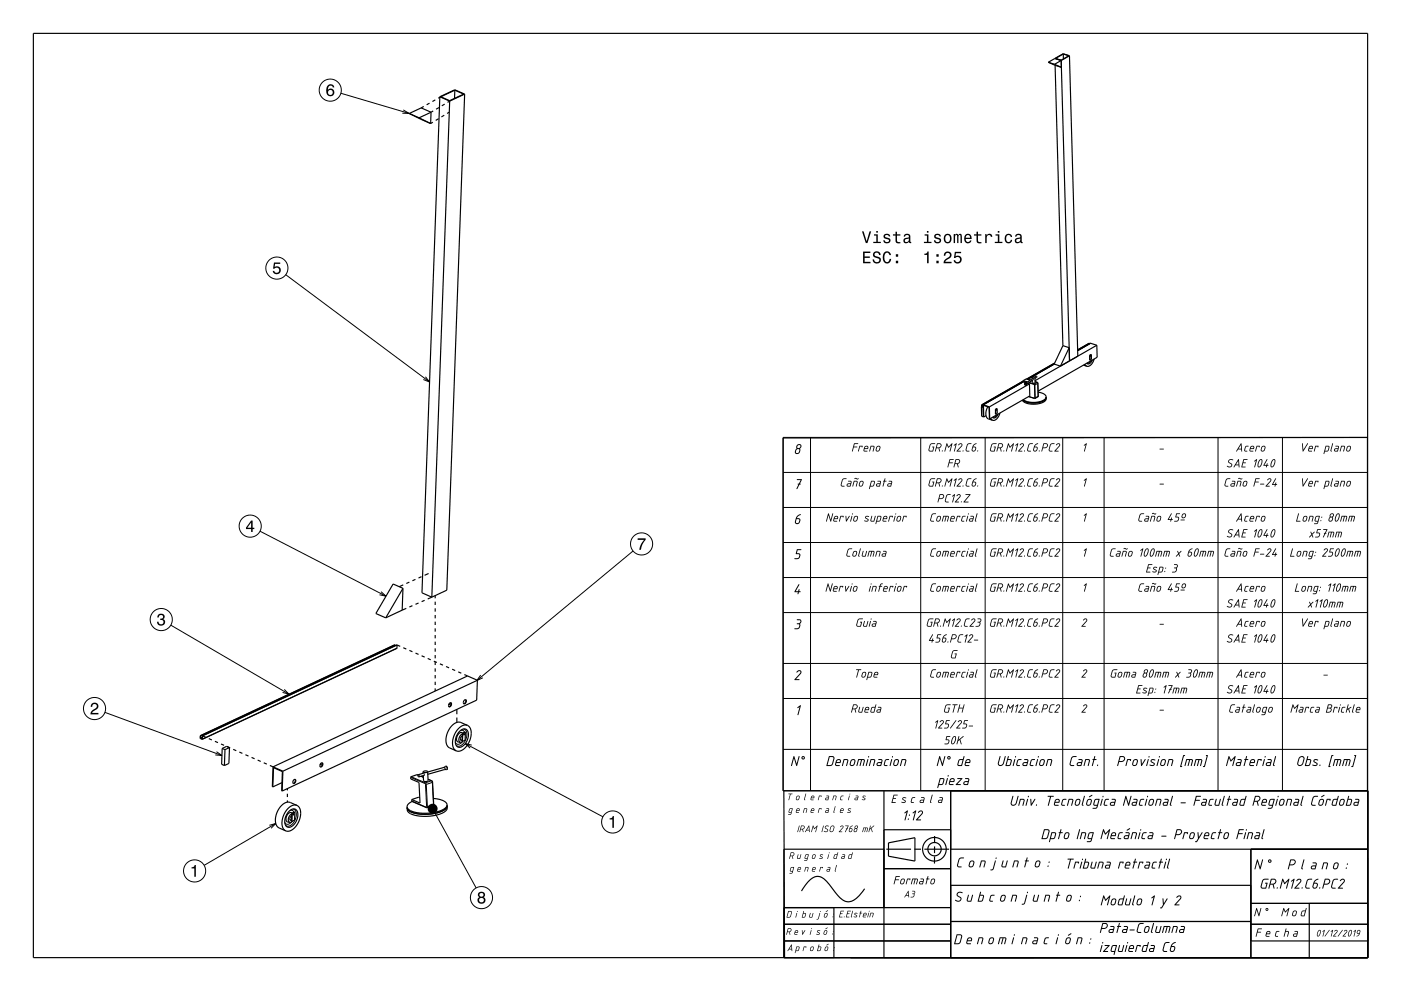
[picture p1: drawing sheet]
<svg xmlns="http://www.w3.org/2000/svg" width="420mm" height="297mm" viewBox="0 0 420 297" stroke-linecap="round" stroke-linejoin="round" font-family="sans-serif">
<g fill="none" stroke="#000" stroke-width=".35">
<path d="M10 10h400v277h-400zM314.3 18.7l1.9 .6M314.3 18.7l2 .9M316.2 19.3l2 .9-1.9-.6M316.3 17.5l1.8 .6 2.5 90.1-.1-4M316.3 17.5l-2 1.2M316.3 19.6l2.3 84M316.4 17.5l2.3-1.3 1.7 .5-2.3 1.4zM318.7 16.2l.1 1.5M320.6 16.7l-4.4 2.6M320.6 16.7l2.5 90M320.6 16.7l-1.9-.6-2.4 1.4"/>
<path d="M122.7 34l6.4 3M122.7 34l2.9 1.3M125.6 35.3l3.5 1.7M126.3 32.3l2.9 1.3M126.3 32.3l-3.6 1.7M127 31.9l-.7 .4M128.8 30.9l-.9 .5M129.2 33.6l-.1 3.4M129.2 33.6l-3.6 1.7M129.8 36.6l-.7 .4M129.9 33.2l-.7 .4M130.5 29.9l-.9 .5"/>
<path d="M131.5 35.6l-.9 .5M131.6 32.2l-.9 .5M131.9 29l-5.4 148.7 3 1.3M131.9 29l2.9 1.3M132.1 29l-.7 .4M133.2 34.5l-.9 .6M133.3 31.2l-.9 .5M134.7 33.6l-.7 .4M134.8 30.3l-5.3 148.7M134.8 30.3l-.6 .4M136.4 27l-.1 2.5M136.4 27l2.6 1.2-4.2 2-2.7-1.2"/>
<path d="M136.4 27l-4.3 2M139.3 28.2l-5.4 148.7-4.4 2.1M139.3 28.2l-3-1.3-4.4 2.1M139.3 28.2l-4.5 2.1M306.6 119.8l1.6 .8 2.4 .1 2.2-.5 .6-.5 .2-.6-.2 .6-.6 .5-2.1 .5-2.4-.1zM306.7 114.3l-12.3 7.1M306.7 114.2l-12.4 7.1M306.7 114.4l-12 6.9M307.6 114.8l2-1.4 .2 .1-2 1.6M307.6 114.8l.2 .3M307.6 114.8l-.4 .1v.4l.4 .1 .2-.3M307.7 113.6l-1 .6v.2l1 .3"/>
<path d="M307.7 113.5h.1M307.7 113.5l1.1 .4M308.1 114.9l.5 .2M308.6 115.1l.1 3.5-12 6.9M308.6 115.1l-12 6.8M309.3 114.1h.2M309.4 113.1v.4M310.2 113l.4-.3 .2 .2-.5 .5M310.3 113.1v1.6h-.8v-.7M310.3 113.1l-.4 .2-.5-.2M310.3 113.1l-.4-.2-.5 .2M310.3 114.4l.8 .4 .1 4-1 .6-1.8-.5"/>
<path d="M311.2 117.5l1.8 .6 .6 .8M313.6 118.9l-.2 .6-.6 .5-2.1 .6-2.5-.2-1.4-.6M313.6 118.9v.2M313.6 119.1l-.1 .7-.5 .6-2.3 .7-2.7-.2-.9-.4-.6-.6M316.1 109l-8.1 4.7M316.2 108.9l-8.3 4.7M316.2 108.8l-8.4 4.8M318.6 103.6l-2.6 5.5 1.9 .6 2.6-5.5M318.6 103.6l1.9 .6M324.8 109.4l1 .4M325.2 109.2l.6 .6M325.8 108.9h.1"/>
<path d="M326.5 102.9h.1M326.6 102.9v.1M326.6 102.9l-3.5 2M326.7 106.5h.1M326.7 106.5v1.1M326.7 107.6v.2M326.7 107.5v.1M326.7 107.6l.1 .4M326.7 106.5l.1 1.5M326.9 102.9l1.9 .6M326.9 102.9l-3.8 2.2M326.9 102.9l-3.8 2.1"/>
<path d="M327 106.5l-.1 .2M327.2 106.3l-.5 .2M327.2 106.3v1.4l-.4 .3M327.5 107.9l-.8 1-.5 .2-.4-.2M328 107.6l-.9 1.7-.7 .4-.6 .1M328.8 103.5l.1 3.6-17.7 10.1M328.8 103.5l-18.5 10.6M294.2 121.9l.5 .2M294.2 121.9l.1 2.9 .5 .1M294.3 121.3l.1 .1M294.3 121.3v.5M294.3 121.8l.4 .2"/>
<path d="M294.3 121.8l-.1 .1M294.4 121.4v.4M294.4 121.8h.1M294.4 121.8l.3 .1M294.7 121.3v.6M294.7 121.3h.1M294.7 121.9h.1M294.7 122h.1M294.7 121.3l.1 3.6M294.7 121.3l1.9 .6M294.7 121.9v.1M294.8 124.9l.1 .1"/>
<path d="M294.9 125l-.1-3.5 1.7 .5 .2 3.5M295.6 124.6l-.7 .4M296.1 121.9l-.5 1.5 .1 1.5 .5 .6 1.4 .5M296.6 121.9l.1 3.6M297 125.4l.6 .6M297.5 125.1h.1M298.4 122.7l.1 1.5M298.4 122.7v1.1M298.4 123.8v.2M298.4 123.7v.1M298.4 123.8l.1 .4M298.7 122.7l-.1 .2"/>
<path d="M298.9 122.4v.1M298.9 122.5l-.5 .2M298.9 122.5l.1 1.4-.5 .3M299.2 124.1l-.8 1-.4 .2-.4-.2M299.8 123.8l-1 1.7-.6 .4-.6 .1M410 131.1l-175.2 .2v105.7h175.2M120.8 176.3l-.2 6.6M120.8 176.3l-5.2 8.9M120.8 176.3l-3-1.3-5.1 8.9 2.9 1.3M120.9 175.3l-1.2 .5M122.7 174.5l-.9 .4M124.5 173.6l-.9 .5"/>
<path d="M126.4 172.8l-.9 .4M127.3 179.9l-.9 .4M128.5 171.9l-1.2 .5M129.5 179l-1.3 .5M130.5 178.5v.8M118.4 193.3v.2M118.4 193.3l-58.4 27.2M118.4 193.3l-58.3 27.2M119 193.3v1l-58.3 27.3M119 193.3l-58.4 27.2M119 193.3l-58.3 27.2M119 193.3l1 .4"/>
<path d="M120.6 182.9l-5 2.3M120.9 194.1l.9 .4M121.8 182.3l-1.2 .6M122.7 194.9l.9 .4M123.6 181.5l-.9 .4M124.6 195.7l.9 .4M125.5 180.7l-.9 .4M126.4 196.5l.9 .4M128.2 197.3l.9 .4M130.1 198.1l.9 .4M130.5 180.3v1M130.5 182.3v1"/>
<path d="M130.5 184.3v1M130.5 186.3v1M130.5 188.3v1M130.5 190.3v1M130.5 192.3v1M130.5 194.3v1M130.5 196.3v1M130.5 198.3v1M131.9 198.9l.9 .5M133.7 199.8l.9 .4M130.5 200.3v1M130.5 202.3v1"/>
<path d="M130.5 204.3v1M130.5 206.3v.8M134.8 210.7h.4l.1 .6a.45 .45 0 0 1-.2 .5 .45 .45 0 0 1-.6-.2zM135.1 210.6v.7l-.5 .5M135.2 210.9l-.7 .3M135.5 200.6l1 .4M137 212.6v1.5M137 215v1.5M137.4 201.4l.9 .4M137.8 219.2a1.5 1.5 0 0 1 2-.5 1.5 1.5 0 0 1 .6 1.9l-.1 .7a2.73 2.73 0 0 1-3.1 2.5l-.6-.9-.1-1.2 .5-1.5zM138.6 220l-.6 .5-.4 .8v.8l.4 .4M138.6 219.8h.1"/>
<path d="M138.6 219.8v2.4M138.7 219.7a1.44 1.44 0 0 0-1.8 1.7l.1 .6 .3 .4M138.7 219.8l-.1 2.4M139.1 220h.1M139.1 219.9l-.1 .3M139.2 202.2l3.9 1.7M139.2 209.8h.5l.1 .6a.45 .45 0 0 1-.3 .5 .45 .45 0 0 1-.6-.2zM139.5 219.4l-.8 .4M139.5 219.4l-.9 .4M139.5 219.4l-.1 2.4-.8 .4M139.5 209.7l.1 .7-.6 .5M140.1 217.4a3.4 3.4 0 0 0-3.8 2.6l-.5 1.5-.1 1.6 .3 1.2 .8 .7"/>
<path d="M140.1 217.4l.7 .5 .4 1 .1 1-.3 1.4a4.5 4.5 0 0 1-4 3.8l-.2-.1M140.1 217.4l-1.9-.9a3.5 3.5 0 0 0-3.8 2.6l-.7 2.2 .2 1.9 .7 .9 2.2 .9M140.2 202.6l-58.3 27.2-.1 6M143.1 203.9l-.2 5.9-58.3 27.3M143.1 203.9l-58.3 27.2M60 220.5v.8l.7 .3M60 220.5h.1M60.6 220.5v.9l-.5-.2v-.7M60.6 220.5h.1M60.7 220.5v1.1M60.7 220.5l1 .5M62.6 221.4l.9 .4"/>
<path d="M64.4 222.2l.9 .4M66.3 223l.9 .4M66.6 224.3l-.2 4.8 .9 .3M66.6 224.3l.8 .4M67.4 224.7l-.1 4.7M68.1 223.8l.9 .4M68.8 224l-.2 4.8-1.3 .6M68.8 224l-.8-.3-1.4 .6M68.8 224l-1.4 .7M69.9 224.6l.9 .4M71.8 225.4l.9 .4M73.6 226.2l.9 .4"/>
<path d="M75.4 227l.9 .4M77.2 227.8l1 .4M79.1 228.6l.9 .4M80.9 229.4l3.9 1.7M81.8 235.8l.2-5.7 2.7 1.1-.1 5.9M84.5 234.6l-2.7 1.2M84.8 231.1l-.2 6M86.2 236.3v.6M86.2 237.9v1M86.2 239.9v.5M88.1 233.7l.5-.1v.6a.46 .46 0 0 1-.2 .6 .46 .46 0 0 1-.6-.2zM88.4 233.6v.7l-.5 .5"/>
<path d="M96.2 228.8l.5-.1v.6a.45 .45 0 0 1-.2 .6 .45 .45 0 0 1-.6-.3zM96.5 228.6l.1 .7-.6 .5M96.6 228.9l-.7 .3M123.4 239.6l.1 .6M125.3 232.2l-2.1 .6-.1 .6 2.5 1.1 .3 6.2-2.5-1.1M125.4 232.2l-.1 .3 .3 .3M125.4 232.2l.2 .2v.4M125.8 239l-.3-.1-2.1 .7M126.2 232.6l.7 .3M126.8 231.3l.1 .5M126.9 231.8l.3 .2-.1 .4-1.5 .4M126.9 231.8l-1.5 .4"/>
<path d="M128.2 231.3l.1 2.8-.7 .1-.6-.1-.1-1.7M128.2 231.3l-.7-.3-.7 .3M128.2 231.3l-.7 .2-.7-.2M128.3 233.5l1.2 .5 .2 .4 .3 6.9-2.1 .8-4.4-1.9M129.9 239.3a4.4 4.4 0 0 1 4.1 1.7v.2M133.1 230l.6-.4 .4 .5-.1 .5h-.7M133.3 230.6l.1-.3-.3-.3-4.9 1.4M133.3 230.6l-5.1 1.5M137.3 222.4h.1M137.4 222.4l.6 .1M138.1 221.7l.4 .2M138.6 220.6l-.6 .7 .1 .4 .3 .1"/>
<path d="M138.8 222.1l-.8 .4M139.1 220v.1M235 237l.2 50h174.8M265 237v50M285 237v50M86.7 243.1a1.5 1.5 0 0 1 2-.5 1.5 1.5 0 0 1 .6 2l-.2 .7a2.72 2.72 0 0 1-3.1 2.5l-.6-.9v-1.3l.5-1.4zM86.9 245.7l.5 .2M87.4 244.6h.1M87.5 244.6l-.6 .7 .1 .4 .2 .1M87.5 243.9l-.7 .6-.3 .8v.7l.4 .5M87.5 243.7l.1 .1M87.5 243.7v2.5"/>
<path d="M87.6 243.7a1.44 1.44 0 0 0-1.9 1.7l.3 .8 .9 .3M87.6 243.8l-.1 2.4M87.7 246.1l-.8 .4M88 244h.1M88 243.9l-.1 .3M88.4 243.4l-.8 .4M88.4 243.4l-.9 .3M88.4 243.4l-.1 2.4-.8 .4M89 241.4a3.4 3.4 0 0 0-3.8 2.6l-.5 1.5-.2 1.5 .4 1.3 .8 .7M89 241.4l.7 .5 .3 .9-.1 2.5a4.5 4.5 0 0 1-4 3.8l-.2-.1M89 241.4l-2-.9a3.5 3.5 0 0 0-3.8 2.6l-.6 2.1 .2 2 .6 .8 2.3 1M122 241.8l.1 .3"/>
<path d="M123.5 240.2l-1.1 .7-.4 .9M134 241.2l-.2 .7-1 .7-3.2 1a9.4 9.4 0 0 1-7.3-1.2l-.3-.6M134 241.2v.3M134 241.5l-.3 .8-.9 .6-3.2 1a9.4 9.4 0 0 1-7.3-1.2l-.2-.6M134 241.5v1.1l-.7 .7-1.4 .7-2.3 .5a8.8 8.8 0 0 1-7.4-1.3l-.1-1.1M265 254.5h-30v32.5M265 248.7h20M265.7 254.5h7.4M274.1 254.5h2M274.3 258.1l-7.9-1.5v-4l7.9-1.5v7M277.1 254.5h7.4M280.2 256.7l-.1 2.1"/>
<path d="M280.2 253.7v2M280.2 250.6v2.1M285 254.5h125M375 254.5v32.5M235 277h50M235 272h50M250 272v15M259.2 266.4a7.1 7.1 0 0 1-4.9 3.9 5 5 0 0 1-3.8-2.8l-.7-.8a9.5 9.5 0 0 0-4-4 4 4 0 0 0-4 2.1l-1.5 2.2M265 260.3h20M285 276.2h90M285 265.3h90M375 277h35"/>
<path d="M375 270.7h35M392.5 270.7v16.3M235 282h50M375 282h35"/>
<circle cx="327" cy="106.7" r=".1"/>
<circle cx="139.1" cy="220.1" r=".17"/>
<circle cx="88" cy="244.1" r=".17"/>
<circle cx="280.1" cy="254.5" r="3.5"/>
<circle cx="280.2" cy="254.5" r="2"/>
</g>
<g fill="none" stroke="#000" stroke-width=".3">
<path d="M102.2 28l20.4 6M120.9 32.9l1.7 1.1-2-.1M85.7 82.3l43.1 32.2M127.5 112.9l1.3 1.6-1.9-.8M306.7 114.2l1.2 .4M306.8 114l1.3 .5M307.3 114.9l.3 .1 .1 .3M307.7 113.6l1.1 .3M308.4 114.7l1.6 .5M308.4 118.8l1.7 .6M308.5 114.6l1.6 .5M309.3 114.1h.2"/>
<path d="M310 115.2l.1 .2M310.1 115.1l.2 .3M310.1 115.1l-.1 .1M310.1 119.4h.1M310.1 115.4l.1 3.9M310.2 119.3l-.1 .1M310.3 115.4h-.2M310.3 115.4l.1 3.9M310.3 114.4l.6 .2M310.4 119.3l-.1 .1M310.4 119.3h-.2M310.9 114.6l.2 .3"/>
<path d="M310.9 114.6l-.8 .5M311 114.6h.1M311.1 114.9l.1 3.9M311.1 114.9l-.8 .5M311.1 114.8v.1M311.2 118.8v.1M311.2 118.8l-.8 .5M311.2 118.7v.1M327 108.2l-.6 .6-.6 .1M234.8 131.1h175.1v105.9h-175.1zM243 131.1v105.9M276 131.1v105.9"/>
<path d="M294.7 121.6l-.3 .2 .3-.2M294.7 121.9h-.1M295.3 131.1v105.9M298.8 124.4l-.7 .6h-.5M318.6 131.1v105.9M331 131.1v105.9M365.1 131.1v105.9M384.5 131.1v105.9M78 159.2l37.7 19.5M234.8 141.6h175.1M234.8 152.1h175.1M114.2 177.3l1.5 1.4-1.9-.5"/>
<path d="M189.8 165.1l-46.9 38.9M234.8 162.6h175.1M234.8 173.1h175.1M51.2 187.4l35.4 20.6M119 194.3l-58.3 27.2M234.8 183.6h175.1M234.8 198.8h175.1M31.5 213.5l35 12.9M85.2 206.6l1.4 1.4-1.9-.5M138.1 218.9h.7l.5 .6M138.9 218.5l.6 .2 .3 .6 .2 1-.2 1a2.47 2.47 0 0 1-2.9 2.2l-.1-.1M144.1 202.3l-1.2 1.7 1.9-.9"/>
<path d="M234.8 209.3h175.1M60.6 221.4h-.1M60.6 221l-.4 .3M60.6 220.9l-.5 .3M64.9 225.3l1.6 1.1-2-.2M123.1 233l4.3 1.8M123.2 232.8l4.3 1.8M125.1 232.2l.2 .1M126.2 232.6l.7 .4M127.4 234.8l.2 .3M127.5 234.6l-.1 .2M127.5 234.6l.3 .5"/>
<path d="M127.6 235.1h.2M127.6 235.1l.3 6.7M127.8 235.1l.3 6.7M128.3 233.6l1.1 .4M129.4 234l.2 .5M129.4 234h.1M129.4 234l-1.9 .6M129.6 234.5l.4 6.7M129.6 234.5l-1.8 .6M129.7 234.4l-.1 .1M133.6 229.7l.4 .3-.1 .6M138.6 222.3a1.12 1.12 0 0 1-.9 .8 1.12 1.12 0 0 1-1.1-.5l-.1-.1"/>
<path d="M139.5 222.9l41.2 21.9M141.4 223.3l-1.9-.4 1.4 1.3M234.8 224.6h175.1M80.7 247.3l2-.5-1.4 1.4M82.7 246.8l-21.5 12.5M86.9 242.9h.8l.4 .5M87.5 246.3a1.12 1.12 0 0 1-1 .8 1.12 1.12 0 0 1-1.1-.5v-.1M87.8 242.5l.6 .2 .4 .7-.2 1.9a2.47 2.47 0 0 1-2.8 2.2l-.2-.1M123.5 240.1l4.3 1.8M127.8 241.9v.1M127.9 241.8h.2M127.9 241.8l-.1 .1"/>
<path d="M128.1 241.8l-.1 .2M129.7 242.4l13 23.7M130 241.2l-.2 .2M130 241.2l-1.9 .6M130 241.1v.1"/>
<circle cx="99" cy="27" r="3.3"/>
<circle cx="83" cy="80.3" r="3.3"/>
<circle cx="307.4" cy="115.2" r=".24"/>
<circle cx="75" cy="157.7" r="3.3"/>
<circle cx="192.3" cy="163" r="3.3"/>
<circle cx="48.3" cy="185.7" r="3.3"/>
<circle cx="28.3" cy="212.3" r="3.3"/>
<circle cx="183.7" cy="246.3" r="3.3"/>
<circle cx="58.3" cy="261" r="3.3"/>
<circle cx="144.3" cy="269" r="3.3"/>
</g>
<g fill="#000">
<path d="M98.3 25.5a2.4 2.4 0 0 0 .2 3.3 1.16 1.16 0 0 0 1.5-.4 1.16 1.16 0 0 0-.2-1.5 1.16 1.16 0 0 0-1.5 0 1.02 1.02 0 0 1 .8-1.3l.5 .2 .2 .4h.4a1.12 1.12 0 0 0-.7-.9 1.12 1.12 0 0 0-1.2 .2zM98.3 27.7a.75 .75 0 0 1 1.5 0 .75 .75 0 0 1-1.5 0z" fill-rule="evenodd"/>
<path d="M258.7 75.4v3.5h2.3v-.4h-1.8v-1.2h1.6v-.4h-1.6v-1.1h1.7v-.4zM262 75.6a1.09 1.09 0 0 0-.2 1.3 1.09 1.09 0 0 0 1.3 .5 .64 .64 0 0 1 .4 .9 .64 .64 0 0 1-1 .2l-.5-.8h-.4a1.21 1.21 0 0 0 1.5 1.3 1.21 1.21 0 0 0 .7-1.8l-1.2-.4a.62 .62 0 0 1-.1-1.1 .62 .62 0 0 1 1 .4v.3h.5a1.19 1.19 0 0 0-.7-1 1.19 1.19 0 0 0-1.3 .2zM265 75.8a2.02 2.02 0 0 0 .9 3.2 1.32 1.32 0 0 0 1.3-1.4h-.5a.82 .82 0 0 1-1.1 .9 1.83 1.83 0 0 1 .3-2.8l.5 .2 .2 .6h.5a1.19 1.19 0 0 0-.8-1.1 1.19 1.19 0 0 0-1.3 .4zM268.6 78.1v.8h.7v-.8zM268.6 76.2v.7h.7v-.7z" fill-rule="evenodd"/>
<path d="M258.4 69.3l1.2 3.5h.5l1.1-3.5h-.5l-.9 3-.9-3zM262 70.2v.4h.7v1.9h-.9v.3h2.3v-.3h-.9v-2.3zM262.7 69.2v.5h.5v-.5zM265.1 70.3l-.2 .2a.96 .96 0 0 0 1.2 1.2l.3 .2a.6 .6 0 0 1-.5 .7 .6 .6 0 0 1-.7-.6h-.4a1.03 1.03 0 0 0 1.3 1 1.03 1.03 0 0 0 .7-1.5l-1.4-.4a.54 .54 0 0 1 .4-.7 .54 .54 0 0 1 .7 .5h.4a1.09 1.09 0 0 0-1.8-.6zM268.5 69.4v.8h-.8v.4h.8v1.8a1.05 1.05 0 0 0 1.4 .5v-.4a.68 .68 0 0 1-1-.3v-1.6h1v-.4h-1v-.8zM271.2 70.3l-.3 .6h.4a.55 .55 0 0 1 .7-.5 .55 .55 0 0 1 .4 .8h-.2a.91 .91 0 0 0-1.3 .5 .91 .91 0 0 0 .7 1.2l.9-.4 .1 .3 .6 .1v-.4h-.3v-1.6a1.02 1.02 0 0 0-.7-.9 1.02 1.02 0 0 0-1 .3zM271.4 71.8l1.1-.3a.77 .77 0 0 1-.2 .8 .77 .77 0 0 1-.9 .1zM277.2 70.2v.4h.7v1.9h-.9v.3h2.2v-.3h-.9v-2.3zM277.9 69.2v.5h.4v-.5zM280.3 70.3l-.2 .2a.96 .96 0 0 0 1.2 1.2l.3 .2a.6 .6 0 0 1-.5 .7 .6 .6 0 0 1-.7-.6h-.4a1.03 1.03 0 0 0 1.3 1 1.03 1.03 0 0 0 .6-1.5l-1.3-.4a.54 .54 0 0 1 .4-.7 .54 .54 0 0 1 .6 .5h.5a1.09 1.09 0 0 0-1.8-.6zM283.2 70.4a1.45 1.45 0 0 0-.2 1.7 1.45 1.45 0 0 0 1.6 .7 1.45 1.45 0 0 0 .7-1.7 1.45 1.45 0 0 0-1.7-1zM283.6 70.7a.67 .67 0 0 1 .7-.2 .67 .67 0 0 1 .5 .5 .93 .93 0 0 1 0 1.1 .93 .93 0 0 1-1 .4 1.36 1.36 0 0 1-.2-1.8zM285.9 70.1v2.7h.4v-2l.2-.3 .3-.1 .1 .3v2.1h.4v-2l.4-.4 .2 .5v1.9h.5v-1.8a.69 .69 0 0 0-.6-1l-.5 .4-.5-.4-.5 .4v-.3zM289.4 70.4a1.45 1.45 0 0 0-.3 1.7 1.45 1.45 0 0 0 1.4 .8l.7-.8h-.4l-.6 .4a.76 .76 0 0 1-.7-.9h1.8a1.16 1.16 0 0 0-.5-1.3 1.16 1.16 0 0 0-1.4 .1zM289.7 70.6l.2-.1a.67 .67 0 0 1 .7 .1 .67 .67 0 0 1 .2 .7h-1.3zM292.7 69.4v.8h-.7v.4h.7l.1 1.8a1.05 1.05 0 0 0 1.4 .5v-.4a.68 .68 0 0 1-1-.3v-1.6h1v-.4h-1v-.8zM295.4 70.1v2.7h.4v-1.5a.67 .67 0 0 1 .4-.8 .67 .67 0 0 1 .8 .2v.3h.5a.89 .89 0 0 0-.7-.9 .89 .89 0 0 0-1 .5v-.5zM298.4 70.2v.4h.7v1.9h-.9v.3h2.3v-.3h-.9v-2.3zM299.1 69.2v.5h.5v-.5zM301.5 70.4a1.45 1.45 0 0 0-.2 1.7 1.45 1.45 0 0 0 1.5 .8l.5-.6 .1-.4h-.4l-.4 .6a1.02 1.02 0 0 1-1-1 1.02 1.02 0 0 1 1-1l.4 .5h.4a1.09 1.09 0 0 0-.7-.9 1.09 1.09 0 0 0-1.2 .3zM304.6 70.3l-.3 .6h.4a.55 .55 0 0 1 .7-.5 .55 .55 0 0 1 .4 .8h-.2a.91 .91 0 0 0-1.3 .5 .91 .91 0 0 0 .7 1.2l.9-.4 .1 .3 .6 .1v-.4h-.3v-1.6a1.02 1.02 0 0 0-1.7-.6zM304.8 71.8l1.1-.3a.77 .77 0 0 1-.2 .8 .77 .77 0 0 1-.9 .1z" fill-rule="evenodd"/>
<path d="M277.1 76v.4h.8v2.5h.5v-3.5h-.4a.77 .77 0 0 1-.9 .6zM280.7 78.1v.8h.7v-.8zM280.7 76.2v.7h.7v-.7zM283.3 75.7l-.4 .9h.5a.7 .7 0 0 1 .5-.8 .7 .7 0 0 1 .9 .5 .7 .7 0 0 1-.5 .9l-.3 .1a1.63 1.63 0 0 0-1.1 1.6h2.4v-.4h-1.9l.8-.8a1.17 1.17 0 0 0 1-1.7 1.17 1.17 0 0 0-1.9-.3zM286.3 75.5l-.3 1.8h.4a.8 .8 0 0 1 1.2-.2 .8 .8 0 0 1-.1 1.2 .8 .8 0 0 1-1.2-.3h-.4a1.21 1.21 0 0 0 1.5 1 1.21 1.21 0 0 0 .8-1.6 1.21 1.21 0 0 0-1.7-.6l.1-.9h1.5v-.4z" fill-rule="evenodd"/>
<path d="M82.1 78.7h1.9v.4h-1.5l-.2 .9a1.21 1.21 0 0 1 1.8 .6 1.21 1.21 0 0 1-.8 1.6 1.21 1.21 0 0 1-1.5-1h.4a.8 .8 0 0 0 1.2 .3 .8 .8 0 0 0 .1-1.2 .8 .8 0 0 0-1.2 .2h-.4z" fill-rule="evenodd"/>
<path d="M239 133.3l.8-.2 .4 .2 .1 .4-.5 .8 .2 .4-.3 .8-.8 .4-.5-.2-.1-.5 .5-1-.1-.5zM238.8 134.7l-.2 .8a.48 .48 0 0 0 .5 .3 .48 .48 0 0 0 .4-.5l.1-.4a.42 .42 0 0 0-.3-.4 .42 .42 0 0 0-.5 .2zM239 133.9a.49 .49 0 0 0 .9 0 .49 .49 0 0 0-.9 0z" fill-rule="evenodd"/>
<path d="M256.1 132.9l1.2 .1-1.1 .1-.2 .7h.9l.1 .2-1 .1-.5 1.2zM257.6 133.6l1 .1-.1 .4-.2-.3h-.5l-.5 1.5zM259.4 134l-.1 .3h.7v-.4zM259.2 133.8l.7-.2 .4 .3-.1 .7h-1l-.1 .2 .1 .3h.8v.2h-.8l-.3-.2zM261 133.6h.8l.4 .2-.4 1.5-.2-.1 .3-1.2-.1-.2h-.6l-.4 1.5h-.2zM262.9 133.8l.7-.2 .3 .3-.2 1-.4 .4h-.5l-.3-.3zM263 134l-.2 .9 .3 .2 .4-.3 .2-.8-.2-.2z" fill-rule="evenodd"/>
<path d="M278.9 133.1l.5-.3 1 .1-1.2 .2-.3 .4-.3 1.3 .2 .3h.7l.3-1-.3-.2h.6l-.4 1.4h-1l-.3-.3zM280.9 132.9h1l.4 .4-.2 .6-.5 .4 .2 1-.4-1h-.6l-.3 1-.2-.1zM281.1 133.1l-.3 1 .9-.1 .3-.4v-.4zM282.4 135.2a.16 .16 0 0 1 .3 0 .16 .16 0 0 1-.3 0zM283.8 132.9h.2l.4 1 1.1-1-.6 2.4-.2-.1 .5-1.8-.9 .8-.4-.9-.5 1.9-.3 .1zM286 133.4l.8-.5-.7 2.4-.1-.1 .5-1.9-.4 .3zM287.4 133.1l.8-.2 .3 .6-1.3 1.6h.8v.2h-1.2v-.2l1.5-1.7-.3-.3-.7 .4zM288.6 135.2a.16 .16 0 0 1 .3 0 .16 .16 0 0 1-.3 0zM290 133.1l.5-.3 .7 .1-.9 .2-.2 .3-.4 1.5 .9 .2-.1 .2h-.7l-.3-.4zM291.7 134.1l-.2 .8 .5 .2 .4-.9zM291.9 133.3l.9-.4-1 .9 .7 .1 .2 .5-.3 .7-.6 .2-.5-.5zM293 135.2a.16 .16 0 0 1 .3 0 .16 .16 0 0 1-.3 0z" fill-rule="evenodd"/>
<path d="M284.7 137.6l1.2 .1-1 .1-.2 .8h.9v.2h-1l-.5 1.3zM286.5 137.6h.9l.4 .4-.1 .7-.5 .3 .1 1.1-.4-1h-.6l-.2 .9h-.3zM286.7 137.8l-.3 1 .9-.1 .2-.7z" fill-rule="evenodd"/>
<path d="M297.3 133.1l.5-.3 1 .1-1.2 .2-.2 .4-.4 1.3 .2 .3h.8l.2-1-.3-.2h.6l-.4 1.4h-.9l-.4-.3zM299.4 132.9h.9l.4 .4-.1 .6-.6 .4 .2 1-.4-1h-.6l-.2 1-.3-.1zM299.5 133.1l-.2 1 .9-.1 .2-.4v-.4zM300.9 135h.2l-.1 .3zM302.2 132.9h.2l.4 1 1.2-1-.7 2.4-.2-.1 .5-1.8-.8 .8-.5-.9-.5 2h-.2zM304.4 133.4l.8-.5-.6 2.4-.2-.1 .5-1.9-.4 .3zM305.9 133.1l.8-.2 .2 .6-1.3 1.6h.8v.2h-1.1l-.1-.2 1.5-1.7-.3-.3-.6 .4zM307.1 135h.2l-.1 .3zM308.5 133.1l.4-.3 .8 .1-.9 .2-.3 .4-.3 1.4 .8 .2v.2h-.8l-.3-.4zM310.1 134.1l-.1 .8 .5 .2 .3-.9zM310.3 133.3l.9-.4-.9 .9 .6 .1 .2 .5-.3 .7-.6 .2-.5-.5zM311.4 135.2a.16 .16 0 0 1 .3 0 .16 .16 0 0 1-.3 0zM312.8 132.9h1l.4 .7-.5 .6-1 .1-.4 1zM313 133.1l-.3 1 .9-.1 .3-.4v-.4zM314.9 133.1l.5-.3 .7 .1-.9 .2-.2 .4-.4 1.4 .9 .2v.2h-.8l-.3-.4zM316.7 133.1l.8-.2 .3 .5-1.3 1.7h.8v.2h-1.2v-.2l1.5-1.7-.3-.3-.6 .4z" fill-rule="evenodd"/>
<path d="M324.9 133.4l.9-.5-.7 2.4-.1-.1 .5-1.9-.4 .3z" fill-rule="evenodd"/>
<path d="M347.7 134.5l1.2 .1-1.2 .1z" fill-rule="evenodd"/>
<path d="M368.4 137.8l.6-.2 .7 .2h-.9l-.3 .3v.4l.9 .7-.1 .5-.5 .4-.5-.1-.5-.3 .1-.1 .9 .2 .4-.3-.1-.3-.9-.6zM371.2 138.1l-.7 1.1h.8zM371.2 137.6l.2 .1 .2 2.3h-.2l-.1-.5h-.9l-.5 .6zM372.8 137.6l1.2 .1-1.1 .1-.2 .8 .8 .1-.8 .1-.3 1h.9l.1 .3h-1.2zM376 138.1l.9-.5-.8 2.5-.1-.2 .5-1.9-.4 .3zM377.8 137.9l-.6 1.4a.37 .37 0 0 0 .3 .6 .37 .37 0 0 0 .4-.5l.3-1a.3 .3 0 0 0 0-.4 .3 .3 0 0 0-.4-.1zM377.6 137.8a.57 .57 0 0 1 .8-.1 .57 .57 0 0 1 0 .8 1.2 1.2 0 0 1-1.3 1.5l-.1-1zM379.8 137.6l.2 .1-.9 1.6h.6l.2-.5v.5l.4 .2-.4 .1-.3 .5v-.5l-.9-.1zM381.7 137.9l-.6 1.4a.37 .37 0 0 0 .3 .6 .37 .37 0 0 0 .4-.5l.3-1a.3 .3 0 0 0 0-.4 .3 .3 0 0 0-.4-.1zM381.5 137.8a.57 .57 0 0 1 .8-.1 .57 .57 0 0 1 0 .8 1.2 1.2 0 0 1-1.3 1.5l-.1-1z" fill-rule="evenodd"/>
<path d="M372 133.4l-.7 1.1h.8zM372 132.9l.2 .1 .2 2.3h-.3v-.6h-.9l-.6 .6zM373.4 133.8l.9-.1-.8 .4-.2 .9 .6 .1-.1 .2h-.5l-.3-.2zM375.1 134l-.2 .3h.8v-.4zM374.9 133.8l.7-.2 .4 .3-.1 .7h-1l-.1 .2 .1 .3h.8v.2h-.8l-.3-.2zM376.7 133.6l1 .1-.2 .4-.1-.3h-.5l-.5 1.5zM378.3 133.8l.7-.2 .4 .3-.2 1-.4 .4h-.5l-.3-.3zM378.5 134l-.3 .9 .4 .2 .3-.3 .2-.8-.2-.2z" fill-rule="evenodd"/>
<path d="M390.4 132.9h.2l.1 1.9 1.2-1.9h.2l-1.5 2.4zM392.7 134l-.2 .3h.8v-.4zM392.6 133.8l.7-.2 .3 .3-.1 .7h-1l-.1 .3 .1 .2h.8v.2h-.8l-.3-.2zM394.3 133.6l1 .1-.2 .4-.1-.3h-.5l-.5 1.5zM397.4 133.6h.9l.3 .5-.4 1.1-1 .1-.3 .8zM397.6 133.8l-.3 1.3h.6l.2-.3 .2-.9zM399.4 132.9l.2 .1-.5 2.3-.3-.3zM400.4 133.6h.7l.3 .2-.4 1.5h-.8l-.3-.2 .2-.6 1-.2v-.4l-.7-.1zM400.3 134.7l-.1 .4h.7l.1-.5zM402.1 133.6h.8l.3 .2-.4 1.5-.1-.1 .3-1.2-.2-.2h-.5l-.4 1.5h-.3zM403.9 133.8l.7-.2 .4 .3-.2 1-.4 .4h-.5l-.3-.3zM404.1 134l-.3 .9 .4 .2 .4-.3 .2-.8-.3-.2z" fill-rule="evenodd"/>
<path d="M75.3 156l-1.6 2.1v.5h1.6v.8h.4v-.8h.5v-.4h-.5v-2.2zM75.3 156.6v1.6h-1.1z" fill-rule="evenodd"/>
<path d="M238.8 155.6l-.2 1 .6 .1 .3-.3 .1-.6zM239.1 154.5l1-.3-.9 .6-.3 .5 .9 .2v1l-.4 .5-.6 .1-.4-.2-.1-.5 .3-1.2z" fill-rule="evenodd"/>
<path d="M238.9 143.6h1.4l.1 .2-.6 1.1 .2 .3h-.3l-.8 1.4-.1-.2 .5-1.2-.2-.2 .4-.1 .5-1h-1z" fill-rule="evenodd"/>
<path d="M248.3 153.9h.2l.5 1.9 .5-1.9h.3l-.7 2.4-.7-1.9-.5 1.8-.3 .1zM250.4 155l-.2 .3h.8l-.1-.4zM250.2 154.8l.7-.2 .3 .3v.7h-1.1v.3v.2h.8v.2h-.8l-.3-.2zM252 154.6l.9 .1-.1 .4-.1-.3h-.6l-.5 1.5zM253.5 154.6l.2 .1 .1 1.1 .7-1.2 .3 .1-1.1 1.6zM255.3 154.6l.2 .1-.5 1.6zM255.5 154a.16 .16 0 0 1 .3 0 .16 .16 0 0 1-.3 0zM256.1 154.8l.8-.2 .3 .3-.2 1-.4 .4h-.5l-.3-.3zM256.3 155l-.3 .9 .4 .2 .4-.3 .2-.8-.3-.2zM259.5 154.8l.5-.2 .5 .2-.9 .2 .8 .7-.3 .6-1-.2v-.1l.8 .1 .2-.2-.7-.6zM261.3 154.6l.2 .1-.3 1.2 .1 .2h.6l.4-1.4 .2-.1-.5 1.7h-.8l-.2-.2zM263.1 154.6h.9l.2 .5-.3 1.1-1 .1-.4 .8zM263.3 154.8l-.4 1.3h.7l.2-.3 .2-.9zM265.1 155l-.2 .3h.8v-.4zM264.9 154.8l.6-.2 .5 .2-.1 .8h-1l-.1 .3 .1 .2h.8v.2h-.8l-.3-.2zM266.7 154.6l1 .1-.2 .4-.1-.3h-.5l-.5 1.5zM268.3 154.6l.2 .1-.6 1.6zM268.4 154a.16 .16 0 0 1 .3 0 .16 .16 0 0 1-.3 0zM269.1 154.8l.7-.2 .4 .3-.3 1-.4 .4h-.5l-.3-.3zM269.3 155l-.3 .9 .3 .2 .4-.3 .2-.8-.2-.2zM270.9 154.6l.9 .1-.1 .4-.1-.3h-.6l-.5 1.5z" fill-rule="evenodd"/>
<path d="M252.6 143.6l.5-.3 .7 .1-.8 .2-.4 .3-.3 1.5 .8 .2v.2h-.7l-.4-.4zM254.3 144.1h.7l.3 .2-.4 1.5h-.8l-.3-.2 .2-.6 1-.2v-.4l-.7-.1zM254.2 145.2l-.1 .3 .7 .1 .1-.5zM256 144.1h.8l.3 .2-.4 1.5-.1-.1 .3-1.2-.2-.2h-.5l-.4 1.5h-.3zM256.2 143.4l.4-.2 .8 .3-.4 .2-.5-.2-.3 .1zM257.8 144.3l.7-.2 .4 .3-.2 1-.5 .4h-.4l-.3-.3zM258 144.5l-.3 .9 .4 .2 .4-.3 .2-.8-.3-.2zM261.1 144.1h1l.2 .5-.4 1.1-1 .1-.3 .8zM261.3 144.3l-.3 1.3h.6l.2-.3 .2-.9zM263.1 144.1h.7l.3 .2-.4 1.5h-.8l-.3-.2 .2-.6 1-.2v-.4l-.7-.1zM263 145.2l-.1 .3 .7 .1 .1-.5zM265.2 143.4h.2l-.1 .7 .5 .2h-.6l-.5 1.5 .3-1.5-.3-.2h.3zM266.4 144.1h.8l.2 .2-.3 1.5h-.8l-.3-.2 .2-.6 1-.2v-.4l-.7-.1zM266.3 145.2v.3l.6 .1 .2-.5z" fill-rule="evenodd"/>
<path d="M279.4 154.1l.5-.3 .7 .1-.9 .2-.3 .4-.3 1.4 .9 .2-.1 .2h-.7l-.3-.4zM281 154.8l.7-.2 .4 .3-.2 1-.4 .4h-.5l-.3-.3zM281.2 155l-.3 .9 .4 .2 .4-.3 .2-.8-.3-.2zM282.8 154.6l1.6 .1-.3 1.6-.2-.1 .3-1.2-.2-.2h-.2l-.5 1.5-.2-.1 .4-1.4h-.5l-.4 1.5h-.2zM285.3 155l-.1 .3h.7v-.4zM285.2 154.8l.6-.2 .4 .3-.1 .7h-1l-.1 .2 .1 .3h.8v.2h-.8l-.3-.2zM286.9 154.6l1 .1-.2 .4-.1-.3h-.5l-.5 1.5zM288.5 154.7h1l-.9 .4-.2 .9 .6 .1v.2h-.6l-.3-.2zM290 154.6l.2 .1-.5 1.6zM290.2 154a.16 .16 0 0 1 .3 0 .16 .16 0 0 1-.3 0zM291 154.6h.7l.3 .3-.4 1.4h-.8l-.3-.2 .2-.7 .9-.1 .1-.4-.7-.1zM290.8 155.7v.3l.6 .1 .2-.5zM292.8 153.9l.2 .1-.5 2.3-.3-.3z" fill-rule="evenodd"/>
<path d="M278.9 143.6l.4-.3 1 .1v.2h-1.1l-.3 .4-.3 1.3 .1 .3h.8l.3-1-.3-.2h.6l-.4 1.4h-1l-.3-.3zM280.9 143.4h1l.4 .4-.2 .6-.5 .4 .2 1-.4-1h-.6l-.3 1-.2-.1zM281.1 143.6l-.3 1 .9-.1 .3-.4v-.4zM282.4 145.7a.16 .16 0 0 1 .3 0 .16 .16 0 0 1-.3 0zM283.8 143.4l.6 1 1.1-1-.6 2.4-.2-.1 .5-1.8-.9 .8-.4-.9-.5 1.9-.3 .1zM285.9 143.9l.9-.5-.7 2.4-.1-.1 .5-1.9-.4 .3zM287.4 143.6l.8-.2 .3 .6-1.3 1.6h.8v.2h-1.2v-.2l1.5-1.7-.1-.2-.3-.1-.6 .4zM288.6 145.7a.16 .16 0 0 1 .3 0 .16 .16 0 0 1-.3 0zM290 143.6l.5-.3 .7 .1-.9 .2-.2 .3-.4 1.5 .9 .2-.1 .2h-.7l-.3-.4zM291.7 144.6l-.1 .8 .4 .2 .4-.9zM291.9 143.7l.9-.3-1 .9 .8 .3-.1 .8-.8 .4-.4-.5zM293 145.7a.16 .16 0 0 1 .3 0 .16 .16 0 0 1-.3 0z" fill-rule="evenodd"/>
<path d="M281.7 148.1h1l.3 .7-.5 .7-1 .1-.3 1zM281.9 148.3l-.3 1 .9-.1 .3-.3v-.4zM283.8 148.3l.5-.2 .7 .1-.8 .2-.3 .3-.4 1.4 .9 .2-.1 .3h-.7l-.3-.4zM285.4 148.6l.9-.5-.7 2.5-.1-.2 .5-1.9-.5 .3zM286.9 148.3l.7-.2 .4 .3-.1 .6-1.3 1.3 .9 .2-1.2 .1v-.2l1.4-1.7-.3-.4-.6 .4zM288.1 150.4a.16 .16 0 0 1 .3 0 .16 .16 0 0 1-.3 0zM289.5 148.1l1.5 .1-1.8 2.1h1.1v.3l-1.5-.1 1.8-2.2h-1.1z" fill-rule="evenodd"/>
<path d="M297.3 143.6l.5-.3 1 .1-.1 .2h-1l-.3 .4-.4 1.3 .2 .3h.8l.2-1-.3-.2h.6l-.4 1.4h-.9l-.4-.3zM299.3 143.4h1l.4 .4-.1 .6-.6 .4 .2 1-.4-1h-.6l-.2 1-.3-.1zM299.5 143.6l-.2 1 .9-.1 .2-.4v-.4zM300.8 145.7a.16 .16 0 0 1 .3 0 .16 .16 0 0 1-.3 0zM302.2 143.4l.6 1 1.2-1-.7 2.4-.2-.1 .5-1.8-.8 .8-.5-.9-.5 2h-.2zM304.4 143.9l.8-.5-.7 2.4 .4-2-.4 .3zM305.9 143.6l.7-.2 .3 .6-1.3 1.6h.8v.2h-1.1l-.1-.2 1.5-1.7v-.2l-.3-.1-.6 .4zM307 145.7a.16 .16 0 0 1 .3 0 .16 .16 0 0 1-.3 0zM308.5 143.6l.4-.3 .8 .1-.9 .2-.3 .4-.3 1.4 .8 .2v.2h-.8l-.3-.4zM310.1 144.6l-.1 .8 .5 .2 .3-.9zM310.4 143.7l.8-.3-1 .9 .9 .3-.2 .8-.8 .4-.4-.5zM311.4 145.7a.16 .16 0 0 1 .3 0 .16 .16 0 0 1-.3 0zM312.8 143.4h1l.4 .7-.5 .6-1 .1-.4 1zM313 143.6l-.3 1 .9-.1 .3-.4v-.4zM314.9 143.6l.5-.3 .7 .1-.8 .2-.3 .4-.4 1.4 .9 .2v.2h-.8l-.3-.4zM316.7 143.6l.7-.3 .4 .4-.1 .5-1.2 1.4h.8v.2l-1.2-.1 1.5-1.8-.4-.3-.5 .4z" fill-rule="evenodd"/>
<path d="M297.3 154.1l.5-.3 1 .1-.1 .2h-1l-.3 .4-.4 1.3 .2 .3h.8l.2-1-.3-.2h.6l-.4 1.4h-.9l-.4-.3zM299.4 153.9h.9l.4 .4-.1 .6-.6 .4 .2 1-.4-1h-.6l-.2 1h-.3zM299.5 154.1l-.2 1 .8-.1 .3-.3v-.4zM300.9 156h.2l-.1 .3zM302.2 153.9h.2l.4 1 1.2-1-.7 2.4-.2-.1 .5-1.8-.8 .8-.5-.9-.5 2h-.2zM304.4 154.4l.8-.5-.6 2.4-.2-.1 .5-1.9-.4 .3zM305.9 154.1l.6-.3 .4 .3-.1 .6-1.2 1.4 .9 .2h-1.2l1.4-1.9-.3-.3-.6 .4zM307 156.2a.16 .16 0 0 1 .3 0 .16 .16 0 0 1-.3 0zM308.5 154.1l.4-.3 .8 .1-.9 .2-.3 .4-.3 1.4 .8 .2v.2h-.7l-.4-.4zM310.1 155.1l-.1 .8 .4 .2 .4-.8zM310.4 154.2l.8-.3-1 .9 .8 .2v.9l-.4 .3-.5 .1-.4-.5zM311.4 156.2a.16 .16 0 0 1 .3 0 .16 .16 0 0 1-.3 0zM312.8 153.9h1l.4 .7-.6 .6-.9 .1-.4 1zM313 154.1l-.3 1 .9-.1 .3-.3v-.4zM314.9 154.1l.5-.3 .7 .1-.9 .2-.2 .4-.4 1.4 .9 .2-.1 .2h-.7l-.3-.4zM316.7 154.1l.6-.3 .5 .3-.1 .6-1.2 1.4 .8 .2h-1.2l1.5-1.9-.3-.3-.7 .4z" fill-rule="evenodd"/>
<path d="M324.9 143.9l.9-.5-.7 2.4-.1-.1 .5-1.9-.4 .3z" fill-rule="evenodd"/>
<path d="M324.9 154.4l.9-.5-.7 2.4-.1-.1 .5-1.9-.4 .3z" fill-rule="evenodd"/>
<path d="M341.8 154.1l.5-.3 .7 .1-.9 .2-.2 .3-.4 1.5 .8 .2v.2h-.8l-.3-.4zM343.5 154.6h.8l.2 .3-.4 1.4h-.8l-.3-.3 .3-.6 .9-.1v-.4l-.7-.1zM343.4 155.7l-.1 .3 .7 .1 .1-.5zM345.2 154.6h.9l.2 .2-.3 1.5-.2-.1 .3-1.2-.2-.2h-.5l-.4 1.5h-.2zM345.4 153.9l.4-.2 .8 .3-.4 .2-.4-.2-.4 .1zM347 154.8l.8-.2 .3 .3-.2 1-.4 .4h-.5l-.3-.3zM347.2 155l-.3 .9 .4 .2 .4-.3 .2-.8-.3-.2zM351.1 153.9l.2 .1-.9 1.6h.6l.2-.5 .1 .5 .3 .1-.4 .1-.3 .5v-.5l-.8-.1zM352.6 153.9h1.1v.2h-.9l-.2 .7 .7 .1 .2 .5-.4 .8-1 .1v-.2l.9-.1 .2-.6-.1-.3-.8-.1zM354.5 154l.9-.1 .1 .8a.66 .66 0 0 1-.6 .7 .66 .66 0 0 1-.7-.6zM354.7 154.2l-.2 .7 .4 .2 .3-.3 .1-.5-.3-.2zM353.9 155.8h1.3l-1.2 .2z" fill-rule="evenodd"/>
<path d="M347.7 145l1.2 .1-1.2 .1z" fill-rule="evenodd"/>
<path d="M367.6 143.6l.5-.3 .7 .1v.2h-.8l-.3 .4-.4 1.4 .9 .2v.2h-.8l-.3-.4zM369.3 144.1h.8l.2 .2-.3 1.5h-.9l-.2-.2 .2-.6 .9-.2 .1-.4-.7-.1zM369.2 145.2v.3l.6 .1 .2-.5zM371 144.1h.9l.2 .2-.3 1.5-.2-.1 .3-1.2-.2-.2h-.5l-.4 1.5h-.2zM371.2 143.4l.4-.2 .9 .3-.4 .2-.5-.2-.3 .1zM372.9 144.3l.7-.2 .3 .4-.1 .9-.5 .4h-.5l-.3-.3zM373 144.5l-.2 .9 .3 .2 .4-.3 .2-.8-.2-.2zM376.4 143.4l1.2 .1-1 .1-.2 .7 1 .2-1.1 .1-.5 1.2zM377.8 145l1.2 .1-1.2 .1zM380 143.6l.7-.3 .4 .4-.1 .6-1.2 1.3h.8v.2h-1.2l1.5-1.9v-.2l-.3-.1-.6 .4zM382.4 143.4l.2 .1-.9 1.6h.6l.2-.5v.5l.4 .1-.4 .1-.3 .5v-.5l-.9-.1z" fill-rule="evenodd"/>
<path d="M368.4 158.8l.5-.2 .8 .2h-.9l-.3 .3v.4l.9 .7-.1 .6-.5 .3-.6-.1-.4-.3 .1-.1 .9 .2 .4-.3-.1-.3-.9-.6zM371.2 159.1l-.7 1.1h.8zM371.2 158.6l.2 .1 .2 2.3h-.2l-.1-.5h-.9l-.5 .6zM372.8 158.6l1.2 .1-1.1 .1-.2 .8h.7l.1 .2h-.8l-.3 1h.9l.1 .2-1.2 .1zM376 159.1l.9-.5-.7 2.5-.2-.2 .5-1.9-.4 .3zM377.8 158.9l-.6 1.4a.37 .37 0 0 0 .3 .6 .37 .37 0 0 0 .4-.5l.3-1a.3 .3 0 0 0 0-.4 .3 .3 0 0 0-.4-.1zM377.6 158.8a.57 .57 0 0 1 .8-.1 .57 .57 0 0 1 0 .9 1.2 1.2 0 0 1-1.3 1.4l-.1-1zM379.8 158.6l.2 .2-.9 1.5h.6l.2-.5v.5l.4 .2-.4 .1-.3 .5v-.5l-.9-.1zM381.7 158.9l-.6 1.4a.37 .37 0 0 0 .3 .6 .37 .37 0 0 0 .4-.5l.3-1a.3 .3 0 0 0 0-.4 .3 .3 0 0 0-.4-.1zM381.5 158.8a.57 .57 0 0 1 .8-.1 .57 .57 0 0 1 0 .9 1.2 1.2 0 0 1-1.3 1.4l-.1-1z" fill-rule="evenodd"/>
<path d="M372 154.4l-.7 1.1h.8zM372 153.9l.2 .1 .2 2.3h-.3v-.6h-.9l-.6 .6zM373.4 154.7h.9l-.8 .4-.2 .9 .6 .1v.2h-.6l-.3-.2zM375.1 155l-.2 .3h.8v-.4zM375 154.8l.7-.2 .3 .3-.1 .7h-1l-.1 .2 .1 .3h.8v.2h-.8l-.3-.2zM376.7 154.6l1 .1-.2 .4-.1-.3h-.5l-.5 1.5zM378.3 154.8l.7-.2 .4 .3-.2 1-.4 .4h-.6l-.2-.3zM378.5 155l-.3 .9 .4 .2 .3-.3 .2-.8-.2-.2z" fill-rule="evenodd"/>
<path d="M389.2 153.9l.2 .1-.6 2.1h1l-.1 .2h-1.1zM390.8 154.8l.8-.2 .3 .3-.2 1-.4 .4h-.5l-.3-.3zM391 155l-.3 .9 .4 .2 .4-.3 .2-.8-.3-.2zM392.6 154.6h.9l.2 .2-.3 1.5-.2-.1 .3-1.2-.1-.2h-.6l-.4 1.5h-.2zM394.5 154.7h1.2l-.6 2.2-1.1 .2v-.3h.8l.2-.5h-.6l-.3-.2zM394.6 154.9l-.3 1.1 .8 .1 .3-1.3zM395.8 156.1a.2 .2 0 0 1 .4 0 .2 .2 0 0 1-.4 0zM396.1 155a.16 .16 0 0 1 .3 0 .16 .16 0 0 1-.3 0zM398.8 154l.8-.1 .3 .5-.4 .6 .1 .4-.2 .6-.7 .3-.3-.1-.1-.4 .4-.9-.1-.4zM398.7 155.2l-.2 .7 .5 .2 .3-.3 .1-.6zM398.8 154.5a.41 .41 0 0 0 .8 0 .41 .41 0 0 0-.8 0zM400.9 154.2l-.5 1.4a.37 .37 0 0 0 .3 .5 .37 .37 0 0 0 .4-.5l.3-1a.3 .3 0 0 0-.1-.4 .3 .3 0 0 0-.4 0zM400.7 154.1a.57 .57 0 0 1 .9-.1 .57 .57 0 0 1 0 .8 1.2 1.2 0 0 1-1.3 1.4l-.1-.9zM402.2 154.6l1.6 .1-.3 1.6-.2-.1 .3-1.2-.1-.2h-.3l-.5 1.5-.2-.1 .4-1.4h-.5l-.4 1.5h-.2zM404.5 154.6l1.6 .1-.3 1.6-.2-.1 .4-1.2-.2-.2h-.3l-.5 1.5-.1-.1 .3-1.4h-.5l-.4 1.5h-.2z" fill-rule="evenodd"/>
<path d="M390.4 143.4h.2l.1 1.9 1.2-1.9h.2l-1.5 2.4zM392.7 144.5l-.2 .3h.8v-.4zM392.6 144.3l.6-.2 .4 .3-.1 .7h-1l-.1 .3 .1 .2h.8v.2h-.9l-.2-.2zM394.3 144.1l1 .1-.2 .4-.1-.3h-.5l-.5 1.5zM397.4 144.1h1l.2 .5-.4 1.1-1 .1-.3 .8zM397.6 144.3l-.3 1.3h.6l.2-.3 .2-.9zM399.4 143.4l.2 .1-.5 2 .2 .3h-.2l-.3-.3zM400.4 144.1h.7l.3 .2-.4 1.5h-.8l-.3-.2 .2-.6 1-.2 .1-.4-.8-.1zM400.3 145.2l-.1 .4h.7l.1-.5zM402.1 144.1h.8l.3 .2-.4 1.5-.1-.1 .3-1.2-.2-.2h-.5l-.4 1.5h-.3zM403.9 144.3l.7-.2 .4 .3-.2 1-.4 .4h-.5l-.3-.3zM404.1 144.5l-.3 .9 .4 .2 .4-.3 .2-.8-.3-.2z" fill-rule="evenodd"/>
<path d="M191.2 161.3h2.4v.5a5.2 5.2 0 0 0-1.5 3h-.5a5.2 5.2 0 0 1 1.5-3h-1.9z" fill-rule="evenodd"/>
<path d="M238.9 164.6l1.3 .1v.2h-1.1l-.2 .9 .8 .1 .2 .6-.5 1-1.2 .1v-.3l1.1-.1 .3-.7-.1-.4-.9-.1z" fill-rule="evenodd"/>
<path d="M239.4 175.1l.2 .2-1 1.9h.7l.3-.6v.6l.4 .1-.5 .2-.3 .6v-.6h-.9l-.1-.2z" fill-rule="evenodd"/>
<path d="M248.1 174.9h.2l.6 1.9 .5-1.9h.2l-.6 2.4-.8-1.9-.5 1.9-.2-.1zM250.2 176l-.1 .3h.7v-.4zM250.1 175.8l.6-.2 .4 .3-.1 .7h-1l-.1 .2 .1 .3h.8v.2h-.8l-.3-.2zM251.8 175.6l1 .1-.2 .4-.1-.3h-.5l-.5 1.5zM253.4 175.6l.2 .1 .1 1.1 .7-1.2 .2 .1-1 1.6zM255.2 175.6l.2 .1-.5 1.6zM255.3 175a.16 .16 0 0 1 .3 0 .16 .16 0 0 1-.3 0zM256 175.8l.7-.2 .4 .3-.2 1-.5 .4h-.5l-.2-.3zM256.2 176l-.3 .9 .4 .2 .3-.3 .2-.8-.2-.2zM260.9 175.6l.2 .1-.5 1.6zM261 175a.16 .16 0 0 1 .3 0 .16 .16 0 0 1-.3 0zM261.7 175.6h.8l.3 .2-.4 1.5-.1-.1 .3-1.2-.2-.2h-.6l-.3 1.5h-.3zM264 175l.7-.1-.6 .3-.1 .4 .5 .2h-.6l-.5 1.5 .3-1.5-.3-.1 .3-.1zM265.2 176l-.1 .3h.8l-.1-.4zM265.1 175.8l.6-.2 .4 .3-.1 .7h-1l-.1 .3 .1 .2h.8v.2h-.8l-.3-.2zM266.8 175.6l1 .1-.1 .4-.2-.3h-.5l-.5 1.5zM268.4 175.6l.2 .1-.6 1.6zM268.5 175.1a.2 .2 0 0 1 .4 0 .2 .2 0 0 1-.4 0zM269.2 175.8l.7-.2 .4 .4-.2 .9-.5 .4h-.5l-.2-.3zM269.4 176l-.3 .9 .4 .2 .3-.3 .2-.8-.2-.2zM271 175.6l1 .1-.2 .4-.1-.3h-.5l-.5 1.5z" fill-rule="evenodd"/>
<path d="M254.3 164.6l.4-.3 .8 .1-.9 .2-.3 .3-.3 1.5 .8 .2v.2h-.8l-.3-.4zM255.9 165.3l.6-.2 .4 .3-.1 .9-.4 .5h-.6l-.3-.3zM256 165.5l-.2 .9 .3 .2 .4-.3 .2-.8-.2-.2zM257.8 164.4l.3 .1-.5 2.3-.3-.3zM258.7 165.1l.2 .1-.3 1.2 .2 .2h.5l.4-1.4 .2-.1-.4 1.7h-.8l-.3-.2zM260.5 165.1l1.6 .1-.3 1.6-.2-.1 .3-1.2-.2-.2h-.2l-.5 1.5-.2-.1 .4-1.4h-.5l-.4 1.5h-.2zM262.8 165.1h.9l.3 .2-.4 1.5-.2-.1 .3-1.2-.2-.2h-.5l-.4 1.5h-.2zM264.8 165.1h.7l.3 .2-.4 1.5h-.8l-.3-.2 .3-.7 .9-.1v-.4l-.7-.1zM264.6 166.2v.3l.7 .1 .1-.5z" fill-rule="evenodd"/>
<path d="M279.4 164.6l.5-.3 .7 .1-.9 .2-.3 .4-.3 1.4 .9 .2-.1 .2h-.7l-.3-.4zM281 165.3l.7-.2 .4 .4-.2 .9-.5 .4h-.5l-.2-.3zM281.2 165.5l-.3 .9 .4 .2 .4-.3 .2-.8-.3-.2zM282.8 165.1l1.6 .2-.3 1.5-.2-.1 .3-1.2-.2-.2h-.2l-.5 1.5-.2-.1 .4-1.4h-.5l-.4 1.5h-.2zM285.3 165.5l-.1 .3h.7v-.4zM285.2 165.3l.6-.2 .4 .2-.1 .8h-1l-.1 .2 .2 .3h.7v.2l-1.1-.2zM286.9 165.1l1 .1-.1 .4-.2-.3h-.5l-.5 1.5zM288.5 165.3l1-.1-.9 .3-.2 1 .6 .1v.2h-.6l-.3-.2zM290 165.1l.2 .1-.5 1.6zM290.2 164.5a.16 .16 0 0 1 .3 0 .16 .16 0 0 1-.3 0zM290.9 165.1h.8l.2 .2-.3 1.5h-.8l-.3-.2 .2-.7 .9-.1 .1-.4-.7-.1zM290.8 166.2v.3l.6 .1 .2-.5zM292.8 164.4l.2 .1-.5 2.3-.3-.3z" fill-rule="evenodd"/>
<path d="M279.4 175.1l.5-.3 .7 .1-.9 .2-.3 .4-.3 1.4 .9 .2-.1 .2h-.7l-.3-.4zM281 175.8l.7-.2 .4 .4-.2 .9-.5 .4h-.4l-.3-.3zM281.2 176l-.3 .9 .4 .2 .4-.3 .2-.8-.3-.2zM282.8 175.6l1.6 .2-.3 1.5-.2-.1 .3-1.2-.2-.2h-.2l-.5 1.5 .2-1.5h-.5l-.4 1.5h-.2zM285.3 176l-.1 .3h.7v-.4zM285.2 175.8l.6-.2 .4 .3-.1 .7h-1l-.1 .2 .1 .3h.8v.2h-.8l-.3-.2zM286.9 175.6l1 .1-.1 .4-.2-.3h-.5l-.5 1.5zM288.5 175.7h1l-.9 .4-.2 .9 .6 .1v.2h-.6l-.3-.2zM290 175.6l.2 .1-.5 1.6zM290.2 175.1a.16 .16 0 0 1 .3 0 .16 .16 0 0 1-.3 0zM290.9 175.6h.8l.3 .3-.4 1.4h-.8l-.3-.2 .2-.7 .9-.1 .1-.4-.7-.1zM290.8 176.7v.4h.6l.2-.5zM292.8 174.9l.2 .1-.5 2 .2 .3h-.2l-.3-.3z" fill-rule="evenodd"/>
<path d="M297.3 164.6l.5-.3 1 .1-1.1 .2-.3 .4-.4 1.3 .2 .3h.8l.2-1-.3-.2h.6l-.4 1.4h-.9l-.4-.3zM299.4 164.4h.9l.4 .4-.1 .6-.6 .4 .2 1-.4-1h-.6l-.2 1-.3-.1zM299.5 164.6l-.2 1 .9-.1 .2-.4v-.4zM300.8 166.7a.16 .16 0 0 1 .3 0 .16 .16 0 0 1-.3 0zM302.2 164.4h.2l.4 1 1.2-1-.7 2.4-.2-.1 .5-1.8-.8 .8-.5-.9-.5 2h-.2zM304.4 164.9l.8-.5-.6 2.4-.2-.1 .5-1.9-.4 .3zM305.9 164.6l.7-.2 .3 .6-1.3 1.6h.8v.2h-1.1l-.1-.2 1.5-1.7-.3-.3-.6 .4zM307 166.7a.16 .16 0 0 1 .3 0 .16 .16 0 0 1-.3 0zM308.5 164.6l.4-.3 .8 .1-1 .3-.2 .3-.3 1.4 .8 .2v.2h-.8l-.3-.4zM310.1 165.6l-.1 .8 .5 .2 .3-.9zM310.4 164.7l.8-.3-1 .9 .8 .2v.9l-.4 .3-.5 .1-.4-.5zM311.4 166.7a.16 .16 0 0 1 .3 0 .16 .16 0 0 1-.3 0zM312.8 164.4h1l.4 .7-.5 .6-1 .1-.4 1zM313 164.6l-.3 1 .9-.1 .3-.4v-.4zM314.9 164.6l.5-.3 .7 .1-.9 .2-.2 .4-.4 1.4 .9 .2v.2h-.8l-.3-.4zM316.7 164.6l.8-.2 .3 .5-1.3 1.7h.8v.2h-1.2v-.2l1.5-1.7-.3-.3-.6 .4z" fill-rule="evenodd"/>
<path d="M297.3 175.1l.5-.3 1 .1-.1 .2h-1l-.3 .4-.4 1.3 .2 .3h.8l.2-1-.3-.2h.6l-.4 1.4h-.9l-.4-.3zM299.4 174.9h.9l.4 .4-.1 .6-.6 .4 .2 1-.4-1h-.6l-.2 1-.3-.1zM299.5 175.1l-.2 1 .9-.1 .2-.4v-.4zM300.8 177.2a.16 .16 0 0 1 .3 0 .16 .16 0 0 1-.3 0zM302.2 174.9h.2l.4 1 1.2-1-.7 2.4-.2-.1 .5-1.8-.8 .8-.5-.9-.5 2h-.2zM304.4 175.4l.8-.5-.7 2.4 .4-2-.4 .3zM305.9 175.1l.7-.2 .3 .6-1.3 1.6h.8v.2h-1.1l-.1-.2 1.5-1.7v-.2l-.3-.1-.6 .4zM307 177.2a.16 .16 0 0 1 .3 0 .16 .16 0 0 1-.3 0zM308.5 175.1l.4-.3 .8 .1-.9 .2-.3 .4-.3 1.4 .8 .2v.2h-.8l-.3-.4zM310.1 176.1l-.1 .8 .4 .2 .4-.8zM310.4 175.2l.8-.3-1 .9 .8 .2v.9l-.4 .3-.5 .1-.4-.5zM311.4 177.2a.16 .16 0 0 1 .3 0 .16 .16 0 0 1-.3 0zM312.8 174.9h1l.4 .7-.5 .6-1 .1-.4 1zM313 175.1l-.3 1 .9-.1 .3-.4v-.4zM314.9 175.1l.5-.3 .7 .1-.9 .2-.2 .4-.4 1.4 .9 .2v.2h-.8l-.3-.4zM316.7 175.1l.8-.2 .3 .5-1.3 1.7h.8v.2h-1.2v-.2l1.5-1.7-.4-.3-.5 .4z" fill-rule="evenodd"/>
<path d="M324.9 164.9l.9-.5-.7 2.4-.1-.1 .5-1.9-.4 .3z" fill-rule="evenodd"/>
<path d="M324.9 175.4l.9-.5-.7 2.4-.1-.1 .5-1.9-.4 .3z" fill-rule="evenodd"/>
<path d="M333.3 164.6l.4-.3 .8 .1-1 .3-.2 .3-.3 1.4 .8 .2v.2h-.8l-.3-.4zM335 165.1h.7l.3 .2-.4 1.5h-.8l-.3-.2 .2-.7 1-.1v-.4l-.7-.1zM334.8 166.2v.3l.7 .1 .1-.5zM336.6 165.1h.9l.3 .2-.4 1.5-.2-.1 .3-1.2-.2-.2h-.5l-.4 1.5h-.2zM336.8 164.4l.4-.2 .9 .3-.4 .2-.5-.2-.3 .1zM338.5 165.3l.7-.2 .4 .3-.2 1-.4 .4h-.5l-.3-.3zM338.7 165.5l-.3 .9 .4 .2 .3-.3 .2-.8-.2-.2zM341.9 164.9l.8-.5-.7 2.4-.1-.1 .5-1.9-.4 .3zM343.7 164.7l-.6 1.4a.37 .37 0 0 0 .3 .5 .37 .37 0 0 0 .4-.5l.3-1a.3 .3 0 0 0 0-.4 .3 .3 0 0 0-.4 0zM343.5 164.6a.57 .57 0 0 1 .8-.1 .57 .57 0 0 1 0 .8 1.21 1.21 0 0 1-1.3 1.4l-.1-.9zM345.5 164.7l-.6 1.4a.37 .37 0 0 0 .3 .5 .37 .37 0 0 0 .4-.5l.3-1a.3 .3 0 0 0 0-.4 .3 .3 0 0 0-.4 0zM345.3 164.6a.57 .57 0 0 1 .8-.1 .57 .57 0 0 1 0 .8 1.2 1.2 0 0 1-1.3 1.4l-.1-.9zM346.7 165.1l1.6 .1-.2 1.6-.3-.1 .4-1.2-.2-.2h-.3l-.5 1.5-.1-.1 .3-1.4h-.5l-.4 1.5h-.2zM349.1 165.1l1.6 .2-.3 1.5-.2-.1 .3-1.2-.2-.2h-.3l-.5 1.5-.1-.1 .4-1.4h-.6l-.3 1.5h-.2zM352.9 165.1l.5 .6 .8-.6-.7 .9 .3 .8-.5-.6-.8 .6 .7-.9zM356.4 165.6l-.1 .8 .5 .2 .3-.9zM356.6 164.7l.9-.3-1 .9 .8 .2-.1 .9-.3 .3-.5 .1-.4-.5zM358.7 164.7l-.5 1.4a.37 .37 0 0 0 .2 .5 .37 .37 0 0 0 .4-.5l.3-1a.3 .3 0 0 0 0-.4 .3 .3 0 0 0-.4 0zM358.5 164.6a.57 .57 0 0 1 .8-.1 .57 .57 0 0 1 0 .8 1.2 1.2 0 0 1-1.3 1.4l-.1-.9zM359.9 165.1l1.7 .2-.3 1.5-.2-.1 .3-1.2-.2-.2h-.3l-.5 1.5-.1-.1 .3-1.4h-.5l-.4 1.5h-.2zM362.3 165.1l1.6 .1-.3 1.6-.2-.1 .3-1.2-.2-.2h-.3l-.4 1.5-.2-.1 .4-1.4h-.5l-.4 1.5h-.3z" fill-rule="evenodd"/>
<path d="M341.8 175.1l.5-.3 .7 .1-.9 .2-.2 .3-.4 1.5 .9 .2-.1 .2h-.8l-.3-.4zM343.5 175.6h.8l.2 .3-.4 1.4h-.8l-.3-.2 .2-.6 1-.2v-.4l-.7-.1zM343.4 176.7l-.1 .4h.7l.1-.5zM345.2 175.6h.8l.3 .2-.4 1.5-.1-.1 .3-1.2-.2-.2h-.5l-.4 1.5h-.3zM345.4 174.9l.4-.2 .8 .3-.4 .2-.5-.2-.3 .1zM347.1 175.8l.6-.2 .4 .3-.2 1-.4 .4h-.5l-.3-.3zM347.2 176l-.3 .9 .4 .2 .4-.3 .2-.8-.3-.2zM351.1 174.9l.2 .1-.9 1.6h.6l.2-.5 .1 .5 .3 .1-.4 .1-.2 .5-.1-.5-.8-.1zM352.6 174.9h1.1v.2h-.9l-.2 .7 .7 .1 .2 .5-.4 .8-1 .1v-.2l.9-.1 .2-.6-.1-.3-.8-.1zM354.5 175l.8-.1 .3 .4-.1 .4a.66 .66 0 0 1-.6 .8 .66 .66 0 0 1-.7-.7zM354.7 175.2l-.2 .7 .3 .2 .4-.3 .1-.5-.3-.2zM353.9 176.7l1.3 .1-1.2 .2z" fill-rule="evenodd"/>
<path d="M344.2 169.1l1.3 .1-.1 .1h-1l-.2 .8 .7 .2h-.8l-.2 1h.9v.3l-1.2-.1zM345.8 170l.5-.2 .6 .2-.1 .2-.6-.1-.2 .2 .8 .6-.4 .6-1-.1 .1-.2 .8 .1 .2-.2-.7-.6zM347.7 169.9h.9l.2 .4-.4 1.1-1 .2-.3 .7zM347.8 170.1l-.3 1.2h.6l.2-.2 .2-.9zM349.1 171.3a.16 .16 0 0 1 .3 0 .16 .16 0 0 1-.3 0zM349.3 170.3a.16 .16 0 0 1 .3 0 .16 .16 0 0 1-.3 0zM352 169.1h.8l.3 .6-.4 .5 .2 .4-.3 .8-1.2 .2v-.3l1-.2 .2-.6-.7-.4 .7-.1 .3-.3-.1-.3-.8-.1z" fill-rule="evenodd"/>
<path d="M367.6 164.6l.5-.3 .7 .1v.2h-.8l-.3 .4-.4 1.4 .9 .2v.2h-.8l-.3-.4zM369.3 165.1h.8l.2 .2-.3 1.5h-.8l-.3-.2 .2-.7 .9-.1 .1-.4-.7-.1zM369.2 166.2v.3l.6 .1 .2-.5zM371 165.1h.9l.2 .2-.3 1.5-.2-.1 .3-1.2-.2-.2h-.5l-.4 1.5h-.2zM371.2 164.4l.4-.2 .9 .3-.4 .2-.5-.2-.3 .1zM372.9 165.3l.7-.2 .3 .4-.2 .9-.4 .4h-.5l-.3-.3zM373 165.5l-.2 .9 .3 .2 .4-.3 .2-.8-.2-.2zM376.4 164.4l1.2 .1-1 .1-.2 .7h.9l.1 .2-1.1 .1-.5 1.2zM377.8 166l1.2 .1-1.2 .1zM380 164.6l.8-.2 .3 .6-1.3 1.6h.8v.2h-1.1l-.1-.2 1.5-1.7-.3-.3-.6 .4zM382.4 164.4l.2 .1-.9 1.6h.6l.2-.5v.5l.4 .1-.4 .1-.3 .5v-.5l-.9-.1z" fill-rule="evenodd"/>
<path d="M368.4 179.8l.6-.2 .7 .2-.9 .1-.3 .2v.4l.9 .7-.1 .5-.5 .4-.6-.1-.4-.3 .1-.1 .9 .2 .4-.3-.1-.4-.9-.5zM371.2 180.1l-.7 1.1h.8zM371.2 179.6l.2 .1 .2 2.3h-.2l-.1-.5h-.9l-.5 .6zM372.8 179.6l1.2 .1-1.1 .1-.2 .8 .8 .1-.8 .1-.3 1h.9l.1 .3h-1.2zM376 180.1l.9-.5-.7 2.5-.2-.2 .5-1.9-.4 .3zM377.8 179.9l-.6 1.4a.37 .37 0 0 0 .3 .6 .37 .37 0 0 0 .4-.5l.3-1a.3 .3 0 0 0 0-.4 .3 .3 0 0 0-.4-.1zM377.6 179.8a.57 .57 0 0 1 .8-.1 .57 .57 0 0 1 0 .9 1.2 1.2 0 0 1-1.3 1.4l-.1-1zM379.8 179.6l.2 .1-.9 1.6h.6l.2-.5v.5l.4 .2-.4 .1-.3 .5v-.5l-.9-.1zM381.7 179.9l-.6 1.4a.37 .37 0 0 0 .3 .6 .37 .37 0 0 0 .4-.5l.3-1a.3 .3 0 0 0 0-.4 .3 .3 0 0 0-.4-.1zM381.5 179.8a.57 .57 0 0 1 .8-.1 .57 .57 0 0 1 0 .9 1.2 1.2 0 0 1-1.3 1.4l-.1-1z" fill-rule="evenodd"/>
<path d="M372 175.4l-.7 1.1h.8zM372 174.9h.2l.2 2.4h-.3v-.6h-.9l-.6 .6zM373.4 175.7h.9l-.8 .4-.2 .9 .6 .1-.1 .2h-.5l-.3-.2zM375.1 176l-.2 .3h.8v-.4zM375 175.8l.6-.2 .4 .3-.1 .7h-1l-.1 .2 .1 .3h.8v.2h-.9l-.2-.2zM376.7 175.6l1 .1-.2 .4-.1-.3h-.5l-.5 1.5zM378.3 175.8l.7-.2 .4 .3-.2 .9-.4 .5h-.6l-.2-.3zM378.5 176l-.3 .9 .4 .2 .3-.3 .2-.8-.2-.2z" fill-rule="evenodd"/>
<path d="M387.4 164.4l.2 .1-.6 2.1h.9v.2h-1.2zM389.1 165.3l.6-.2 .4 .3-.2 1-.4 .4h-.6l-.2-.3zM389.2 165.5l-.3 .9 .4 .2 .4-.3 .2-.8-.3-.2zM390.8 165.1h.8l.3 .2-.3 1.5-.2-.1 .3-1.2-.2-.2h-.5l-.4 1.5h-.2zM392.6 165.3l.5-.2 .8 .1-.7 2.2-1 .2v-.3h.8l.2-.5h-.7l-.2-.2zM392.9 165.4l-.4 1.1 .7 .1 .4-1.3zM394.1 166.4h.2l-.1 .3zM394.3 165.6a.16 .16 0 0 1 .3 0 .16 .16 0 0 1-.3 0zM397 164.6l.8-.2 .3 .6-1.4 1.6h.8l.1 .2h-1.2l-.1-.2 1.5-1.7-.3-.3-.6 .4zM398.8 164.4h1.1l-.1 .2h-.8l-.2 .7 .7 .1 .1 .5-.3 .8-1.1 .1v-.2l.9-.1 .3-.6-.2-.3-.7-.1zM400.9 164.7l-.5 1.4a.37 .37 0 0 0 .3 .5 .37 .37 0 0 0 .4-.5l.3-1a.3 .3 0 0 0-.1-.4 .3 .3 0 0 0-.4 0zM400.7 164.6a.57 .57 0 0 1 .9-.1 .57 .57 0 0 1 0 .8 1.2 1.2 0 0 1-1.3 1.4l-.1-.9zM402.8 164.7l-.6 1.4a.37 .37 0 0 0 .3 .5 .37 .37 0 0 0 .4-.5l.3-1a.3 .3 0 0 0 0-.4 .3 .3 0 0 0-.4 0zM402.5 164.6a.57 .57 0 0 1 .9-.1 .57 .57 0 0 1 0 .8 1.21 1.21 0 0 1-1.3 1.4l-.1-.9zM404 165.1l1.6 .1-.3 1.6-.2-.1 .3-1.2-.2-.2h-.2l-.5 1.5-.1-.1 .3-1.4h-.5l-.4 1.5h-.2zM406.3 165.1l1.7 .2-.3 1.5-.2-.1 .3-1.2-.2-.2h-.3l-.5 1.5-.1-.1 .3-1.4h-.5l-.4 1.5h-.2z" fill-rule="evenodd"/>
<path d="M388.8 174.9l.2 .1-.5 2.1h.9l.1 .2h-1.3zM390.5 175.8l.6-.2 .4 .3-.2 1-.4 .4h-.5l-.3-.3zM390.6 176l-.2 .9 .3 .2 .4-.3 .2-.8-.2-.2zM392.2 175.6h.9l.3 .2-.4 1.5-.2-.1 .3-1.2-.2-.2h-.5l-.4 1.5h-.2zM394.1 175.7h1.2l-.6 2.2-1.1 .2v-.3h.8l.2-.5h-.6l-.3-.2zM394.3 175.9l-.3 1.1 .7 .1 .3-1.3zM395.5 177.1a.16 .16 0 0 1 .3 0 .16 .16 0 0 1-.3 0zM395.7 176a.16 .16 0 0 1 .3 0 .16 .16 0 0 1-.3 0zM398.2 175.4l.9-.5-.7 2.4-.1-.1 .5-1.9-.4 .3zM399.5 175.4l.9-.5-.7 2.4-.1-.1 .5-1.9-.4 .3zM401.4 175.2l-.6 1.4a.37 .37 0 0 0 .3 .5 .37 .37 0 0 0 .4-.5l.3-1a.3 .3 0 0 0 0-.4 .3 .3 0 0 0-.4 0zM401.1 175.1a.57 .57 0 0 1 .8-.1 .57 .57 0 0 1 .1 .8 1.21 1.21 0 0 1-1.3 1.4l-.1-.9zM402.6 175.6l1.6 .1-.3 1.6-.2-.1 .3-1.2-.2-.2h-.3l-.4 1.5 .2-1.5h-.5l-.4 1.5h-.2zM404.9 175.6l1.6 .2-.3 1.5-.2-.1 .3-1.2-.2-.2h-.2l-.5 1.5 .2-1.5h-.5l-.4 1.5h-.2z" fill-rule="evenodd"/>
<path d="M392.9 159.4l.4 .6 .8-.6-.7 .8 .3 .9-.5-.7-.7 .6 .6-.8zM394.9 158.6h1.1l-.1 .2h-.8l-.2 .8 .7 .1 .2 .5-.4 .8-1.1 .1v-.3l.9-.1 .3-.5-.1-.3-.8-.2zM396.7 158.6l1.3 .1-.5 1 .1 .2-.3 .1-.6 1.1-.1-.2 .5-.9-.2-.2 .3-.1 .4-.9h-.8zM398.3 159.4l1.6 .1-.3 1.6-.2-.1 .3-1.2-.2-.2h-.2l-.5 1.5-.1-.2 .3-1.3h-.5l-.4 1.4h-.2zM400.6 159.4l1.6 .1-.2 1.6-.2-.1 .3-1.2-.2-.2h-.3l-.5 1.5-.1-.2 .4-1.3h-.6l-.4 1.4h-.2z" fill-rule="evenodd"/>
<path d="M47.5 184.2a1.01 1.01 0 0 1 1.5-.2 1.01 1.01 0 0 1-.1 1.6 1.12 1.12 0 0 1 .5 1.5 1.12 1.12 0 0 1-1.6 .3l-.7-.6v-.5h.4a.73 .73 0 0 0 .7 .9 .73 .73 0 0 0 .8-.8 .73 .73 0 0 0-1-.6v-.4a.62 .62 0 0 0 .9-.4 .62 .62 0 0 0-.5-.8 .62 .62 0 0 0-.8 .5v.4h-.5z" fill-rule="evenodd"/>
<path d="M238.9 185.6l1.1 .1 .3 .4-.1 .5a.44 .44 0 0 0-.4 .3 .44 .44 0 0 0 .2 .5l-.5 1-1.3 .1v-.2l1.2-.2 .2-.9-.7-.1v-.2l.7-.2 .3-.4-.1-.4h-.8z" fill-rule="evenodd"/>
<path d="M257.2 185.6l.5-.3 1 .1-1.1 .2-.3 .3-.4 1.4 .2 .3h.8l.3-1-.4-.2h.6l-.4 1.4h-1l-.3-.4zM259.1 186.1l.2 .1-.3 1.2 .1 .2h.6l.4-1.4 .2-.1-.5 1.7h-.8l-.2-.2zM260.9 186.1l.2 .1-.5 1.6zM261 185.5a.16 .16 0 0 1 .3 0 .16 .16 0 0 1-.3 0zM261.8 186.1h.8l.2 .3-.4 1.4h-.8l-.3-.3 .3-.6 .9-.1v-.4l-.7-.1zM261.7 187.2l-.1 .4h.7l.1-.5z" fill-rule="evenodd"/>
<path d="M279.5 190.1l.2 .1-.9 1.6h.6l.3-.5v.5l.3 .2-.4 .1-.2 .5-.1-.5-.8-.2zM281 190.1h1.1v.2h-.9l-.2 .8 .7 .1 .2 .5-.4 .8-1 .1v-.3l.9-.1 .3-.5-.2-.3-.8-.2zM282.8 191.3l-.2 .9 .5 .1 .4-.8zM282.9 190.5l.9-.3-.9 .9 .7 .2v.8l-.3 .4-.5 .1-.5-.6zM284 192.4a.2 .2 0 0 1 .4 0 .2 .2 0 0 1-.4 0zM285.5 190.1h1l.3 .7-.5 .7-1 .1-.4 1zM285.6 190.3l-.2 1 .9-.1 .2-.3v-.4zM287.6 190.3l.4-.2 .8 .1-.9 .2-.3 .3-.3 1.4 .8 .3v.2h-.8l-.3-.4zM289.2 190.6l.9-.5-.7 2.5-.2-.2 .5-1.9-.4 .3zM290.6 190.4l.7-.3 .5 .4-.2 .5-1.2 1.3h.8v.3l-1.2-.1 1.5-1.9-.3-.3-.6 .4zM292 191.7l1.3 .1-1.2 .2z" fill-rule="evenodd"/>
<path d="M278.4 185.6l.5-.3 .9 .1-1.1 .2-.3 .4-.3 1.3 .1 .3h.8l.3-1-.4-.2h.7l-.5 1.4h-.9l-.4-.3zM280.4 185.4h1l.3 .4-.1 .7-.5 .3 .1 1-.4-1h-.5l-.3 1h-.2zM280.6 185.6l-.3 1 .9-.1 .3-.3v-.4zM281.9 187.5h.2l-.1 .3zM283.2 185.4h.2l.5 1 1.1-1-.7 2.4-.1-.1 .4-1.8-.8 .8-.4-.9-.5 2h-.3zM285.4 185.9l.9-.5-.7 2.4-.1-.1 .5-1.9-.4 .3zM286.9 185.6l.8-.2 .3 .6-1.4 1.6h.9v.2h-1.2v-.2l1.4-1.7-.3-.3-.6 .4zM288.1 187.5h.2l-.1 .3zM289.5 185.6l.5-.3 .7 .1-.9 .2-.3 .4-.3 1.4 .8 .2v.2h-.7l-.3-.4zM291.3 185.6l.8-.2 .3 .6-1.4 1.6h.9v.2h-1.2v-.2l1.4-1.7-.3-.3-.6 .4zM293.1 185.4h.8l.3 .6-.4 .5 .1 .4-.2 .7-1.2 .2v-.2l1-.2 .2-.7-.7-.3 .7-.1 .2-.3v-.4h-.8z" fill-rule="evenodd"/>
<path d="M285.6 195.1l.5-.3 1 .1-1.2 .2-.2 .3-.4 1.4 .2 .3h.8l.2-1-.3-.2h.6l-.4 1.4h-1l-.3-.4z" fill-rule="evenodd"/>
<path d="M297.3 185.6l.5-.3 1 .1-1.2 .2-.2 .4-.4 1.3 .2 .3h.8l.2-1-.3-.2h.6l-.4 1.4h-.9l-.4-.3zM299.4 185.4h.9l.4 .4-.1 .6-.6 .4 .2 1-.4-1h-.6l-.2 1-.3-.1zM299.5 185.6l-.2 1 .8-.1 .3-.3v-.4zM300.8 187.7a.16 .16 0 0 1 .3 0 .16 .16 0 0 1-.3 0zM302.2 185.4h.2l.4 1 1.2-1-.7 2.4-.2-.1 .5-1.8-.8 .8-.5-.9-.5 2h-.2zM304.4 185.9l.8-.5-.6 2.4-.2-.1 .5-1.9-.4 .3zM305.9 185.6l.8-.2 .2 .6-1.3 1.6h.8v.2h-1.1l-.1-.2 1.5-1.7-.3-.3-.6 .4zM307.1 187.5h.2l-.1 .3zM308.5 185.6l.4-.3 .8 .1-.9 .2-.3 .4-.3 1.4 .8 .2v.2h-.7l-.4-.4zM310.1 186.6l-.1 .8 .5 .2 .3-.9zM310.4 185.7l.8-.3-1 .9 .8 .2v.9l-.4 .3-.5 .1-.4-.5zM311.4 187.7a.16 .16 0 0 1 .3 0 .16 .16 0 0 1-.3 0zM312.8 185.4h1l.4 .7-.6 .6-.9 .1-.4 1zM313 185.6l-.3 1 .9-.1 .3-.3v-.4zM314.9 185.6l.5-.3 .7 .1-.9 .2-.2 .4-.4 1.4 .9 .2v.2h-.8l-.3-.4zM316.7 185.6l.8-.2 .3 .5-1.3 1.7h.8v.2h-1.2v-.2l1.5-1.7-.3-.3-.6 .4z" fill-rule="evenodd"/>
<path d="M324.8 185.6l.7-.3 .4 .4-.1 .5-1.2 1.4h.8v.2h-1.2l1.5-1.9-.3-.3-.6 .4z" fill-rule="evenodd"/>
<path d="M347.7 187l1.2 .1-1.1 .1z" fill-rule="evenodd"/>
<path d="M368.4 190.3l.6-.2 .7 .2h-.9l-.3 .3v.4l.9 .7-.1 .5-.5 .4-.6-.1-.4-.3 .1-.1 .9 .2 .4-.3-.1-.3-.9-.6zM371.2 190.6l-.7 1.1h.8zM371.2 190.1l.2 .1 .2 2.3h-.2l-.1-.5h-.9l-.5 .6zM372.8 190.1l1.2 .1-1.1 .1-.2 .8h.7l.1 .2h-.8l-.3 1h.9l.1 .3h-1.2zM376 190.6l.9-.5-.7 2.5-.2-.2 .5-1.9-.4 .3zM377.8 190.5l-.6 1.3a.37 .37 0 0 0 .3 .6 .37 .37 0 0 0 .4-.5l.3-1a.3 .3 0 0 0 0-.5 .3 .3 0 0 0-.4 .1zM377.6 190.3a.57 .57 0 0 1 .8-.1 .57 .57 0 0 1 0 .9 1.2 1.2 0 0 1-1.3 1.4l-.1-1zM379.8 190.1l.2 .2-.9 1.5h.6l.2-.5v.5l.4 .2-.4 .1-.3 .5v-.5l-.9-.1zM381.7 190.4l-.6 1.4a.37 .37 0 0 0 .3 .6 .37 .37 0 0 0 .4-.5l.3-1a.3 .3 0 0 0 0-.4 .3 .3 0 0 0-.4-.1zM381.5 190.3a.57 .57 0 0 1 .8-.1 .57 .57 0 0 1 0 .9 1.2 1.2 0 0 1-1.3 1.4l-.1-1z" fill-rule="evenodd"/>
<path d="M372 185.9l-.7 1.1h.8zM372 185.4l.2 .1 .2 2.3h-.3v-.6h-.9l-.6 .6zM373.4 186.3l.9-.1-.8 .4-.2 .9 .6 .1-.1 .2h-.5l-.3-.2zM375.1 186.5l-.2 .3h.8v-.4zM375 186.3l.7-.2 .3 .3-.1 .7h-1l-.1 .2 .1 .3h.8v.2h-.8l-.3-.2zM376.7 186.1l1 .1-.2 .4-.1-.3h-.5l-.5 1.5zM378.3 186.3l.7-.2 .4 .3-.2 1-.4 .4h-.5l-.3-.3zM378.5 186.5l-.3 .9 .4 .2 .3-.3 .2-.8-.2-.2z" fill-rule="evenodd"/>
<path d="M390.4 185.4h.2l.1 1.9 1.2-1.9h.2l-1.5 2.4zM392.7 186.5l-.2 .3h.8v-.4zM392.6 186.3l.7-.2 .3 .3-.1 .7h-1l-.1 .3 .1 .2h.8v.2h-.8l-.3-.2zM394.3 186.1l1 .1-.2 .4-.1-.3h-.5l-.5 1.5zM397.4 186.1h.9l.3 .5-.4 1.1-1 .1-.3 .8zM397.6 186.3l-.3 1.3h.6l.2-.3 .2-.9zM399.4 185.4l.2 .1-.5 2.3-.3-.3zM400.4 186.1h.7l.3 .2-.4 1.5h-.8l-.3-.2 .2-.6 1-.2v-.4l-.7-.1zM400.3 187.2l-.1 .4h.7l.1-.5zM402.1 186.1h.8l.3 .2-.4 1.5-.1-.1 .3-1.2-.2-.2h-.5l-.4 1.5h-.3zM403.9 186.3l.7-.2 .4 .3-.2 1-.4 .4h-.5l-.3-.3zM404.1 186.5l-.3 .9 .4 .2 .4-.3 .2-.8-.3-.2z" fill-rule="evenodd"/>
<path d="M392.5 180.4l.4 .6 .8-.6-.7 .8 .3 .9-.4-.7-.8 .6 .7-.8zM394.4 180.1l.8-.5-.7 2.5-.1-.2 .5-1.9-.4 .3zM395.7 180.1l.8-.5-.7 2.5-.1-.2 .5-1.9-.4 .3zM397.5 179.9l-.6 1.4a.37 .37 0 0 0 .3 .6 .37 .37 0 0 0 .4-.5l.3-1a.3 .3 0 0 0 0-.4 .3 .3 0 0 0-.4-.1zM397.2 179.8a.57 .57 0 0 1 .9-.1 .57 .57 0 0 1 0 .9 1.2 1.2 0 0 1-1.3 1.4l-.1-1zM398.7 180.4l1.6 .1-.3 1.6-.2-.1 .3-1.2-.1-.2h-.3l-.5 1.5-.2-.2 .4-1.3h-.5l-.4 1.4h-.2zM401 180.4l1.6 .1-.2 1.6-.3-.1 .4-1.2-.2-.2h-.3l-.5 1.5-.1-.2 .3-1.3h-.5l-.4 1.4h-.2z" fill-rule="evenodd"/>
<path d="M27.5 210.9a1.18 1.18 0 0 1 1.9 .3 1.18 1.18 0 0 1-.9 1.7l-.9 .8h1.9v.4h-2.4a2.74 2.74 0 0 1 1.8-2.1 .69 .69 0 0 0-.5-1 .69 .69 0 0 0-.7 .8h-.5z" fill-rule="evenodd"/>
<path d="M239 201.1l.8-.3 .5 .5-.2 .6-1.5 1.6h1l.1 .2-1.5 .1v-.2l1.8-2.1-.1-.3-.3-.1-.7 .5z" fill-rule="evenodd"/>
<path d="M239.1 212l1-.6-.9 2.9-.1-.1 .6-2.3-.5 .3z" fill-rule="evenodd"/>
<path d="M255.8 211.1h.9l.4 .5-.1 .6-.5 .3 .1 1.1-.4-1h-.6l-.2 .9h-.3zM256 211.3l-.3 1 .9-.1 .3-.3-.1-.4zM257.6 211.9h.3l-.3 1.2 .1 .2h.6l.4-1.4h.2l-.5 1.7h-.8l-.3-.3zM259.7 212.2l-.2 .4h.8l-.1-.5zM259.5 212l.6-.2 .4 .3v.7h-1.1v.3l.1 .2 .8 .1v.2l-1.1-.2zM261.3 212l1-.2 .2-.7h.2l-.7 2.5h-.8l-.3-.3zM261.5 212.2l-.3 1 .7 .1 .3-1.2zM263.2 211.9l.7-.1 .3 .3-.3 1.5h-.8l-.3-.3 .2-.6 .9-.1 .1-.5h-.7zM263.1 212.9l-.1 .4h.7l.1-.5z" fill-rule="evenodd"/>
<path d="M256.7 200.6l1.5 .1-.7 .1-.7 2.3-.1-.2 .6-2.1h-.6zM258.6 201.5l.7-.2 .4 .4-.2 1-.5 .3-.5 .1-.2-.3zM258.8 201.7l-.3 .9 .4 .2 .3-.2 .2-.8-.2-.2zM260.4 201.4h.9l.2 .4-.3 1.1-1.1 .2-.3 .7zM260.6 201.6l-.4 1.2h.7l.2-.2 .2-.9zM262.4 201.7l-.2 .4h.8l-.1-.5zM262.2 201.5l.7-.2 .4 .3-.1 .7h-1l-.1 .3 .1 .2h.8v.3h-.8l-.3-.3z" fill-rule="evenodd"/>
<path d="M279.4 200.8l.5-.2 .7 .1-.9 .2-.3 .3-.3 1.4 .9 .2v.3h-.8l-.3-.4zM281 201.5l.7-.2 .4 .4-.2 .9-.4 .4-.5 .1-.3-.3zM281.2 201.7l-.3 .9 .4 .2 .4-.2 .2-.8-.3-.2zM282.8 201.4l1.6 .1-.3 1.6-.2-.1 .3-1.2-.2-.2h-.2l-.5 1.5-.2-.2 .4-1.3h-.5l-.4 1.4h-.2zM285.3 201.7l-.1 .4h.7v-.5zM285.2 201.5l.6-.2 .4 .3-.1 .7h-1l-.1 .3 .1 .2h.8v.3h-.8l-.3-.3zM286.9 201.4l1 .1-.2 .3-.1-.2h-.5l-.5 1.5zM288.5 201.5l1-.1-.9 .4-.2 .9 .6 .1v.3h-.6l-.3-.3zM290 201.4l.2 .1-.5 1.6zM290.2 200.8a.16 .16 0 0 1 .3 0 .16 .16 0 0 1-.3 0zM291 201.4h.7l.3 .2-.4 1.5h-.8l-.3-.3 .2-.6 .9-.1 .1-.5h-.7zM290.8 202.4v.4h.6l.2-.5zM292.8 200.6l.2 .1-.5 2.4-.3-.4z" fill-rule="evenodd"/>
<path d="M280.4 216.4l.8-.5-.7 2.4 .4-2-.4 .3zM281.8 216.1l.7-.3 .4 .4-.1 .5-1.2 1.4h.8v.2l-1.2-.1 1.5-1.8-.3-.3-.6 .4zM283.6 215.9h1.1v.2h-.9l-.2 .7 .7 .1 .2 .5-.4 .8-1 .1v-.2l.9-.1 .2-.6-.1-.3-.8-.1zM286.5 215.9l.2 .1-1.8 2.3zM287.4 216l.6-.2 .4 .4-.1 .5-1.3 1.4 .9 .2h-1.2l-.1-.2 1.5-1.7-.3-.3-.6 .4zM289.1 215.9h1.1l-.1 .2h-.8l-.2 .7 .6 .1 .2 .5-.4 .8-1 .1v-.2l.9-.1 .3-.6-.2-.3-.7-.1zM290.4 217.5l1.3 .1-1.2 .1z" fill-rule="evenodd"/>
<path d="M283.5 211.3l.5-.2 1 .1-1.1 .2-.3 .3-.4 1.3 .2 .3h.8l.3-1-.4-.2h.6l-.4 1.5h-.9l-.4-.4zM285.6 211.1l1.5 .1-.7 .1-.7 2.3-.1-.2 .6-2.1h-.6zM287.6 211.1l.3 .1-.3 .9h1.1l.2-1h.2l-.6 2.5-.2-.1 .3-1.2h-1l-.4 1.2h-.2z" fill-rule="evenodd"/>
<path d="M297.4 200.8l1.4-.1-.1 .1-1 .1-.3 .3-.4 1.3 .2 .3h.8l.2-1-.3-.2h.6l-.4 1.5h-.9l-.4-.4zM299.4 200.6h.9l.4 .4-.1 .7-.6 .3 .2 1.1-.4-1h-.6l-.2 .9h-.3zM299.5 200.8l-.2 1 .8-.1 .3-.3v-.4zM300.9 202.7l.2 .1-.1 .3zM302.2 200.6h.2l.4 1 1.2-1-.7 2.5-.2-.2 .5-1.7-.8 .8-.5-.9-.5 1.9h-.2zM304.4 201.1l.8-.5-.6 2.5-.2-.1 .5-2-.4 .3zM305.9 200.9l.6-.3 .4 .3-.1 .6-1.2 1.3 .9 .2-1.2 .1 1.4-1.9-.3-.4-.6 .4zM307 202.9a.16 .16 0 0 1 .3 0 .16 .16 0 0 1-.3 0zM308.5 200.8l.4-.2 .8 .1-.9 .2-.3 .3-.3 1.4 .8 .2v.3h-.7l-.4-.4zM310.1 201.8l-.1 .8 .4 .2 .4-.8zM310.4 201l.8-.4-1 1 .8 .2v.8l-.4 .4-.5 .1-.4-.6zM311.4 202.9a.16 .16 0 0 1 .3 0 .16 .16 0 0 1-.3 0zM312.8 200.6h1l.4 .7-.6 .7-.9 .1-.4 1zM313 200.8l-.3 1 .9-.1 .3-.3v-.4zM314.9 200.8l.5-.2 .7 .1-.9 .2-.2 .3-.4 1.4 .9 .2v.3h-.8l-.3-.4zM316.7 200.9l.6-.3 .5 .3-.1 .6-1.2 1.3 .8 .2-1.2 .1 1.5-2-.3-.3-.7 .4z" fill-rule="evenodd"/>
<path d="M297.3 211.3l.5-.2 1 .1-1.1 .2-.3 .3-.4 1.3 .2 .3h.8l.2-1-.3-.2h.6l-.4 1.5h-.9l-.4-.4zM299.4 211.1h.9l.4 .5-.1 .6-.6 .3 .2 1.1-.4-1h-.6l-.2 .9h-.3zM299.5 211.3l-.2 1 .9-.1 .2-.3v-.4zM300.8 213.4a.16 .16 0 0 1 .3 0 .16 .16 0 0 1-.3 0zM302.2 211.1h.2l.4 1 1.2-1-.7 2.5-.2-.2 .5-1.8-.8 .9-.5-.9-.5 1.9h-.2zM304.4 211.6l.8-.5-.6 2.5-.2-.2 .5-1.9-.4 .3zM305.9 211.4l.7-.3 .3 .6-1.3 1.6h.8v.3h-1.1l-.1-.2 1.5-1.7-.3-.4-.6 .4zM307 213.4a.16 .16 0 0 1 .3 0 .16 .16 0 0 1-.3 0zM308.5 211.3l.4-.2 .8 .1-1 .2-.2 .3-.3 1.4 .8 .3v.2h-.8l-.3-.4zM310.1 212.3l-.1 .9 .5 .1 .3-.8zM310.4 211.5l.8-.4-1 1 .8 .2v.8l-.4 .4-.5 .1-.4-.6zM311.4 213.4a.16 .16 0 0 1 .3 0 .16 .16 0 0 1-.3 0zM312.8 211.1h1l.4 .7-.5 .7-1 .1-.4 1zM313 211.3l-.3 1 .9-.1 .3-.3v-.4zM314.9 211.3l.5-.2 .7 .1-.9 .2-.2 .3-.4 1.4 .9 .3v.2h-.8l-.3-.4zM316.7 211.4l.8-.3 .3 .6-1.3 1.6h.8v.3h-1.2v-.2l1.5-1.8-.3-.3-.6 .4z" fill-rule="evenodd"/>
<path d="M324.8 200.9l.7-.3 .4 .3-.1 .6-1.2 1.3h.8v.3l-1.2-.1 1.5-1.8-.3-.4-.6 .4z" fill-rule="evenodd"/>
<path d="M324.8 211.4l.7-.3 .4 .3-.1 .6-1.2 1.3h.8v.3l-1.2-.1 1.5-1.8-.3-.4-.6 .4z" fill-rule="evenodd"/>
<path d="M333.5 200.8l.5-.2h1l-.1 .2-1 .1-.3 .3-.4 1.3 .2 .3h.8l.2-1-.3-.2h.6l-.4 1.5h-1l-.3-.4zM335.4 201.5l.7-.2 .4 .4-.2 .9-.5 .4-.5 .1-.3-.3zM335.6 201.7l-.3 .9 .4 .2 .3-.2 .2-.8-.2-.2zM337.2 201.4l1.6 .1-.3 1.6-.2-.1 .3-1.2-.2-.2h-.3l-.5 1.5-.1-.2 .4-1.3h-.6l-.3 1.4h-.3zM339.6 201.4h.8l.2 .2-.4 1.5h-.8l-.3-.3 .3-.6 .9-.1 .1-.5h-.7zM339.5 202.4v.4h.6l.1-.5zM343.1 200.8l.8-.2 .3 .5-.4 .6 .1 .4-.2 .7-.7 .3-.4-.2-.1-.3 .5-.9-.1-.4zM343 202l-.2 .7 .4 .1 .3-.2 .2-.6zM343.1 201.2a.41 .41 0 0 0 .8 0 .41 .41 0 0 0-.8 0zM345.2 200.9l-.5 1.4a.37 .37 0 0 0 .3 .6 .37 .37 0 0 0 .4-.5l.3-1a.3 .3 0 0 0-.1-.4 .3 .3 0 0 0-.4-.1zM345 200.8a.57 .57 0 0 1 .8-.1 .57 .57 0 0 1 .1 .9 1.2 1.2 0 0 1-1.3 1.4l-.1-1zM346.5 201.4l1.6 .1-.3 1.6-.2-.1 .3-1.2-.2-.2h-.3l-.4 1.5-.2-.2 .4-1.3h-.5l-.4 1.4h-.2zM348.8 201.4l1.6 .1-.3 1.6-.2-.1 .3-1.2-.1-.2h-.3l-.5 1.5-.2-.2 .4-1.3h-.5l-.4 1.4h-.2zM352.7 201.4h.2l.2 .6 .8-.6-.7 .8 .3 .9-.4-.7-.8 .6 .6-.8zM356.2 200.6h.9l.3 .6-.4 .5 .1 .5-.3 .7-1.1 .2v-.3l1-.2 .1-.6-.6-.3 .7-.2 .2-.3v-.3l-.8-.1zM358.4 200.9l-.5 1.4a.37 .37 0 0 0 .3 .6 .37 .37 0 0 0 .4-.5l.3-1a.3 .3 0 0 0-.1-.4 .3 .3 0 0 0-.4-.1zM358.2 200.8a.57 .57 0 0 1 .8-.1 .57 .57 0 0 1 .1 .9 1.2 1.2 0 0 1-1.3 1.4l-.1-1zM359.7 201.4l1.6 .1-.3 1.6-.2-.1 .3-1.2-.2-.2h-.3l-.4 1.5-.2-.2 .4-1.3h-.5l-.4 1.4h-.2zM362 201.4l1.6 .1-.3 1.6-.2-.1 .3-1.2-.1-.2h-.3l-.5 1.5-.2-.1 .4-1.4h-.5l-.4 1.4h-.2z" fill-rule="evenodd"/>
<path d="M341.2 205.4l1.3 .1-1.1 .1-.2 .7h.7l.1 .2-.8 .1-.3 1h.9l.1 .2h-1.2zM342.9 206.3l.4-.2 .6 .2-.1 .2h-.8l.8 .7-.4 .6-.9-.2 1-.2-.7-.6zM344.7 206.1h.9l.2 .5-.3 1.1-1.1 .1-.3 .8zM344.9 206.3l-.4 1.3 .8-.1 .3-.9-.1-.2zM346.1 207.5a.16 .16 0 0 1 .3 0 .16 .16 0 0 1-.3 0zM346.3 206.6a.2 .2 0 0 1 .4 0 .2 .2 0 0 1-.4 0zM348.9 205.9l.8-.5-.7 2.4-.1-.1 .5-1.9-.4 .3zM350.3 205.4l1.3 .1-.5 1 .1 .2h-.3l-.6 1.1 .4-1.1-.2-.2h.3l.4-.9h-.9zM351.9 206.1l1.6 .2-.3 1.5-.2-.1 .3-1.2-.2-.2h-.2l-.5 1.5-.1-.1 .3-1.4h-.5l-.4 1.5h-.2zM354.3 206.1l1.5 .1-.2 1.6-.2-.1 .3-1.2-.2-.2h-.3l-.5 1.5-.1-.1 .3-1.4h-.5l-.4 1.5h-.2z" fill-rule="evenodd"/>
<path d="M347.7 212.7l1.2 .2-1.2 .1z" fill-rule="evenodd"/>
<path d="M369 211.3l.5-.2 .8 .1-.9 .2-.3 .3-.3 1.4 .8 .3v.2h-.8l-.3-.4zM370.7 211.9l.8-.1 .3 .3-.4 1.5h-.8l-.3-.2 .2-.7 1-.1v-.5h-.7zM370.6 212.9v.4h.6l.2-.5zM372.9 211.1l.2 .1-.2 .6 .5 .2-.5 .1-.6 1.5 .3-1.5-.2-.2 .3-.1zM374.1 211.9l.7-.1 .3 .3-.3 1.5h-.8l-.3-.2 .2-.7 .9-.1 .1-.5h-.7zM374 212.9v.4h.6l.1-.5zM376 211.1l.2 .1-.5 2.4-.3-.3zM376.9 212l.6-.2 .5 .4-.3 1-.4 .4h-.4l-.4-.3zM377 212.2l-.2 .9 .3 .2 .4-.2 .2-.8-.2-.2zM378.7 212l1.2-.1-.6 2.2-1.1 .2v-.2l.8-.1 .2-.4h-.6l-.3-.3zM378.9 212.1l-.3 1.1 .7 .1 .3-1.2zM380.5 212l.7-.1 .4 .3-.2 1-.5 .4-.5-.1-.3-.3zM380.7 212.2l-.3 .9 .4 .2 .3-.2 .2-.8-.2-.2z" fill-rule="evenodd"/>
<path d="M368.4 205.6l.5-.3 .8 .3h-.9l-.3 .3v.4l.9 .7-.1 .5-.5 .3h-.6l-.4-.3 .1-.2 .9 .3 .4-.4-.1-.3-.9-.6zM371.2 205.9l-.7 1.1h.8zM371.2 205.4l.2 .1 .2 2.3h-.2l-.1-.6h-.9l-.5 .6zM372.8 205.4l1.2 .1-1.1 .1-.2 .7h.7l.1 .2-.8 .1-.3 1h.9l.1 .2h-1.2zM376 205.9l.9-.5-.7 2.4-.2-.1 .5-1.9-.4 .3zM377.8 205.7l-.6 1.4a.37 .37 0 0 0 .3 .5 .37 .37 0 0 0 .4-.5l.3-1a.3 .3 0 0 0 0-.4 .3 .3 0 0 0-.4 0zM377.6 205.6a.57 .57 0 0 1 .8-.1 .57 .57 0 0 1 0 .8 1.2 1.2 0 0 1-1.3 1.4l-.1-.9zM379.8 205.4l.2 .1-.9 1.6h.6l.2-.5v.5l.4 .1-.4 .1-.3 .5v-.5l-.9-.1zM381.7 205.7l-.6 1.4a.37 .37 0 0 0 .3 .5 .37 .37 0 0 0 .4-.5l.3-1a.3 .3 0 0 0 0-.4 .3 .3 0 0 0-.4 0zM381.5 205.6a.57 .57 0 0 1 .8-.1 .57 .57 0 0 1 0 .8 1.2 1.2 0 0 1-1.3 1.4l-.1-.9z" fill-rule="evenodd"/>
<path d="M372 201.1l-.7 1.1h.8zM372 200.6l.2 .1 .2 2.3h-.3v-.5h-.9l-.6 .6zM373.4 201.5l.9-.1-.8 .4-.2 .9 .6 .1v.3h-.6l-.3-.3zM375.1 201.7l-.2 .4h.8v-.5zM375 201.5l.7-.2 .3 .3-.1 .7h-1l-.1 .3 .1 .2h.8v.3h-.8l-.3-.3zM376.7 201.4l1 .1-.2 .3-.1-.2h-.5l-.5 1.5zM378.3 201.5l.7-.2 .4 .4-.2 .9-.4 .4-.6 .1-.2-.3zM378.5 201.7l-.3 .9 .4 .2 .3-.2 .2-.8-.2-.2z" fill-rule="evenodd"/>
<path d="M387.5 211.1h.2l.4 1 1.2-1-.7 2.5-.2-.2 .5-1.8-.8 .9-.5-.9-.5 1.9h-.2zM389.8 211.9l.7-.1 .3 .3-.4 1.5h-.8l-.3-.2 .3-.7 .9-.1v-.5h-.7zM389.6 212.9v.4h.7l.1-.5zM391.4 211.9l1 .1-.1 .3-.1-.2h-.6l-.5 1.5zM393 212l1-.1-.9 .4-.2 .9 .7 .2-.1 .2h-.6l-.2-.3zM394.7 211.9l.7-.1 .3 .3-.4 1.5h-.8l-.3-.3 .3-.6 .9-.1v-.5h-.7zM394.6 212.9l-.1 .4h.7l.1-.5zM398.1 211.1h1l.3 .7a.55 .55 0 0 0-.2 .9 .97 .97 0 0 1-1 .9l-.7-.1zM398.3 211.3l-.2 .8 1-.2v-.5zM398 212.3l-.2 1h.7l.4-.3a.39 .39 0 0 0 0-.5 .39 .39 0 0 0-.3-.2zM400 211.9l1 .1-.2 .3-.1-.2h-.5l-.5 1.5zM401.5 211.9l.3 .1-.6 1.6zM401.7 211.3a.16 .16 0 0 1 .3 0 .16 .16 0 0 1-.3 0zM402.4 212l.9-.1-.8 .4-.3 .9 .7 .2-.1 .2h-.6l-.2-.3zM404.1 211.1l.2 .1-.3 1.2 1-.6 .1 .2-.7 .4 .3 1.2-.2-.1-.3-.9-.3 .2-.4 .8zM405.9 211.1l.2 .1-.5 2.4-.3-.3zM406.9 212.2l-.1 .4h.8l-.1-.5zM406.8 212l.6-.2 .4 .3-.1 .7h-1l-.1 .3 .2 .2 .7 .1v.2l-1.1-.2z" fill-rule="evenodd"/>
<path d="M396.8 202.2l1.2 .1-1.1 .2z" fill-rule="evenodd"/>
<path d="M236.4 237.9h1.2l-.6 .1-.5 1.8 .3-1.8zM238.9 238.6l.5-.2 .3 .3-.1 .8-.3 .3h-.5l-.2-.2zM239 238.7l-.2 .7 .2 .2 .3-.1 .2-.6-.1-.3zM241.5 237.8l.2 .2-.4 1.8-.3-.2zM243.4 238.7l-.1 .3h.6v-.3zM243.3 238.6l.5-.2 .3 .3v.5h-.9v.3l.7 .1v.2l-.9-.2zM245.5 238.5l.8 .1-.1 .2-.1-.2h-.4l-.4 1.2zM247.7 238.5l.8 .1-.2 1.2-.9-.2 .2-.5 .7-.1v-.3zM247.6 239.3v.3h.5l.1-.4zM249.9 238.5l.9 .1-.3 1.2-.2-.1 .2-1.1h-.5l-.3 1.2h-.2zM252.2 238.5h.7l-.7 .3-.2 .7 .5 .1v.2l-.7-.2zM254.6 238.5l.1 .1-.4 1.2zM254.7 238a.13 .13 0 0 1 .2 0 .13 .13 0 0 1-.2 0zM256.5 238.5l.8 .1-.2 1.2h-.7l-.2-.2 .2-.5 .7-.1v-.3zM256.4 239.3v.3h.5l.1-.4zM258.7 238.6h.8l-.7 .2 .6 .5-.3 .5-.7-.1 .8-.2-.6-.5z" fill-rule="evenodd"/>
<path d="M237.9 226.6l.2 .1 .7 2.2 .6-2.2h.3l-.8 2.9-.2-.1-.7-2.2-.6 2.2h-.3zM240.3 227.1a.53 .53 0 0 1 1 0 .53 .53 0 0 1-1 0zM240.6 227.1a.23 .23 0 0 0 .4 0 .23 .23 0 0 0-.4 0z" fill-rule="evenodd"/>
<path d="M248.5 226.6h1.3l.4 .7-.7 2-.6 .3h-1.1zM248.7 226.9l-.6 2.4h.9l.5-.5 .4-1.7-.3-.2zM251 227.9l-.2 .5h.9l.1-.3a.42 .42 0 0 0-.3-.4 .42 .42 0 0 0-.5 .2zM250.8 227.7l.7-.2 .5 .3v.9h-1.3l-.1 .3 .2 .3h.9v.3h-1l-.3-.3zM252.9 227.5h1l.4 .2-.4 1.9-.3-.2 .4-1.5-.2-.1h-.7l-.4 1.7h-.3zM255.1 227.7l.9-.2 .4 .4-.2 1.2-.5 .4h-.6l-.4-.3zM255.4 227.9l-.4 1.1a.48 .48 0 0 0 .6 .3 .48 .48 0 0 0 .4-.5l.2-.7a.42 .42 0 0 0-.4-.4 .42 .42 0 0 0-.4 .2zM257.3 227.5h1.5l.4 .2-.3 1.9-.3-.1 .4-1.5-.3-.2h-.3l-.6 1.8-.1-.2 .4-1.6h-.6l-.5 1.7h-.2zM260.1 227.5l.2 .2-.6 1.9zM260.2 226.8a.2 .2 0 0 1 .4 0 .2 .2 0 0 1-.4 0zM261 227.5h1l.4 .2-.5 1.9-.2-.2 .4-1.4-.3-.2h-.6l-.4 1.7h-.3zM263.3 227.5h.9l.4 .3-.5 1.8h-1l-.3-.3 .3-.8 1.1-.1v-.5l-.8-.1zM263.2 228.8l-.1 .4 .8 .1 .2-.6zM265.4 227.7l1.1-.1v.2h-.8l-.2 .3-.3 1.1 .8 .1v.3h-.8l-.2-.3zM267.2 227.5l.3 .2-.7 1.9zM267.4 226.8a.2 .2 0 0 1 .4 0 .2 .2 0 0 1-.4 0zM268.2 227.7l.8-.2 .5 .4-.2 1.1-.6 .5h-.6l-.3-.4zM268.4 227.9l-.3 1.1a.48 .48 0 0 0 .5 .3 .48 .48 0 0 0 .4-.5l.2-.7a.42 .42 0 0 0-.3-.4 .42 .42 0 0 0-.5 .2zM270.3 227.5h1.1l.3 .3-.4 1.8-.3-.2 .4-1.4-.2-.2h-.7l-.4 1.7h-.3z" fill-rule="evenodd"/>
<path d="M267.9 238.2l1.2 .1-1 .1-.2 .8 .7 .1-.8 .1-.3 1h1v.2l-1.2 .1zM270.6 239.1l.5-.2 .6 .2-1 .2 .8 .7-.3 .6-1-.1 .1-.2 .8 .1 .2-.2-.8-.6zM273.4 239h1l-.9 .4-.2 .9 .6 .1v.3l-.6-.1-.3-.2zM276.2 238.9h.7l.3 .3-.4 1.5-.8-.1-.3-.2 .2-.6 1-.1v-.5h-.7zM276 240v.4h.7l.1-.5zM279.4 238.2l.2 .1-.5 2 .1 .3-.1 .1-.3-.4zM281.7 238.9h.7l.3 .3-.4 1.5-.8-.1-.3-.2 .2-.6 1-.1v-.5l-.7-.1zM281.5 240v.4h.7l.1-.5z" fill-rule="evenodd"/>
<path d="M281.8 233.2h1l.3 .6-.4 1.3-1.2 .2-.4 .9zM282 233.5l-.4 1.5h.8l.2-.3 .2-1.1zM283.9 233.2l.3 .2-.7 1.9-.1-.2zM284.1 232.5a.2 .2 0 0 1 .4 0 .2 .2 0 0 1-.4 0zM285.1 233.6l-.2 .5h.9l.1-.3a.42 .42 0 0 0-.3-.4 .42 .42 0 0 0-.5 .2zM284.9 233.4l.7-.2 .5 .3v.9h-1.3l-.1 .3 .2 .3h.9v.3h-1l-.3-.3zM287 233.2l1.5 .1-1.5 1.7h.9l.1 .3-1.5-.1 1.5-1.7h-.9zM289.3 233.2h.9l.4 .3-.5 1.8h-1l-.3-.3 .3-.8 1.1-.1 .1-.5-.9-.1zM289.2 234.5v.5h.8l.1-.6z" fill-rule="evenodd"/>
<path d="M281.6 226.6l.2 .1 .7 2.2 .6-2.2h.3l-.8 2.9-.2-.1-.7-2.2-.6 2.2h-.3zM283.9 227.1a.55 .55 0 0 1 1.1 0 .55 .55 0 0 1-1.1 0zM284.3 227.1a.22 .22 0 0 0 .4 0 .22 .22 0 0 0-.4 0zM287.5 227.7l1.2-.2 .2-.8 .2-.1-.7 3h-1l-.4-.3zM287.7 227.9l-.4 1.3 .9 .1 .4-1.5zM289.8 227.9l-.1 .5h.9v-.3a.43 .43 0 0 0-.3-.4 .43 .43 0 0 0-.5 .2zM289.6 227.7l.8-.2 .5 .3-.1 .9h-1.2l-.1 .3 .1 .3h1l-.1 .3h-1l-.3-.3z" fill-rule="evenodd"/>
<path d="M283.8 220.6h1.1l-.1 .2h-.8l-.2 .8 .6 .1 .2 .5-.4 .8-1 .1v-.3l.9-.1 .3-.5-.1-.3-.8-.1zM286 220.9l-.6 1.4a.37 .37 0 0 0 .3 .6 .37 .37 0 0 0 .4-.5l.3-1a.3 .3 0 0 0 0-.4 .3 .3 0 0 0-.4-.1zM285.7 220.8a.57 .57 0 0 1 .8-.1 .57 .57 0 0 1 .1 .9 1.2 1.2 0 0 1-1.3 1.4l-.1-1zM287.4 220.6l.2 .1-.3 1 1.6-1.1-1 1 .3 1.5-.5-1.3-.5 .4-.2 .9-.2-.1z" fill-rule="evenodd"/>
<path d="M299.7 226.6l.3 .2-.6 2.1 .5 .4 .7-.4 .6-2.2h.3l-.6 2.3-1 .6-.5-.2-.3-.5zM302.2 226.6l.2 .1-.2 .8h.9l.2 .6-.4 1.3-1.4 .2zM302.2 227.8l-.4 1.5 .9-.1 .3-1.1-.1-.3zM304.1 227.5l.3 .2-.7 1.9zM304.3 226.8a.2 .2 0 0 1 .4 0 .2 .2 0 0 1-.4 0zM305.1 227.7l1.1-.1v.2h-.8l-.2 .3-.3 1.1 .8 .1v.3h-.8l-.3-.3zM307.1 227.5h.9l.3 .3-.5 1.8h-.9l-.4-.3 .3-.8 1.1-.1 .1-.5-.9-.1zM306.9 228.8v.4l.8 .1 .1-.6zM309.1 227.7l1.2-.1-.1 .2h-.7l-.3 .3-.2 1.1 .7 .1v.3h-.7l-.3-.3zM311 227.5l.2 .2-.7 1.9zM311.1 226.8a.2 .2 0 0 1 .4 0 .2 .2 0 0 1-.4 0zM311.9 227.7l.8-.2 .5 .4-.2 1.1-.5 .5h-.6l-.4-.3zM312.1 227.9l-.3 1.1a.48 .48 0 0 0 .5 .3 .48 .48 0 0 0 .5-.5l.1-.7a.42 .42 0 0 0-.3-.4 .42 .42 0 0 0-.5 .2zM314.1 227.5h1l.3 .3-.4 1.8-.2-.2 .4-1.4-.3-.2h-.6l-.5 1.7h-.3z" fill-rule="evenodd"/>
<path d="M321.3 226.9l.6-.3 .8 .1v.2h-1l-.3 .4-.4 1.7 .2 .3h.8l-.1 .3h-.9l-.3-.5zM323.4 227.5h.8l.4 .3-.5 1.8h-1l-.3-.3 .3-.8 1.1-.1v-.5l-.8-.1zM323.2 228.8v.5h.7l.2-.6zM325.4 227.5h1l.3 .2-.4 1.9-.2-.2 .4-1.4-.3-.2h-.6l-.5 1.7h-.2zM328.1 226.6l.2 .1-.1 .8h.5v.2l-.6 .1-.7 1.8 .4-1.8-.3-.2 .3-.1zM328.9 229.4a.2 .2 0 0 1 .4 0 .2 .2 0 0 1-.4 0z" fill-rule="evenodd"/>
<path d="M335.7 226.6h1.2l.4 .9-.7 .8-1.1 .1-.5 1.2-.1-.2zM335.9 226.9l-.3 1.2 1.1-.2 .3-.4-.1-.4zM337.9 227.5l1.2 .2-.2 .4-.1-.3h-.7l-.6 1.8zM339.8 227.7l.8-.2 .5 .4-.2 1.1-.5 .5h-.6l-.4-.3zM340 227.9l-.3 1.1a.48 .48 0 0 0 .5 .3 .48 .48 0 0 0 .5-.5l.1-.7a.42 .42 0 0 0-.3-.4 .42 .42 0 0 0-.5 .2zM342 227.5l.2 .1 .1 1.4 .9-1.5 .3 .1-1.3 2zM344.1 227.5l.3 .2-.7 1.9zM344.3 226.8a.2 .2 0 0 1 .4 0 .2 .2 0 0 1-.4 0zM345.1 227.7l.5-.2 .8 .2-.1 .2-.8-.1-.3 .2 1 .8v.4l-.4 .3-1.2-.1 .1-.3 .9 .2 .3-.2-.9-.8zM347.2 227.5l.3 .2-.7 1.9zM347.4 226.8a.2 .2 0 0 1 .4 0 .2 .2 0 0 1-.4 0zM348.2 227.7l.8-.2 .5 .4-.2 1.1-.5 .5h-.7l-.3-.3zM348.4 227.9l-.3 1.1a.48 .48 0 0 0 .5 .3 .48 .48 0 0 0 .4-.5l.2-.7a.42 .42 0 0 0-.3-.4 .42 .42 0 0 0-.5 .2zM350.4 227.5h1l.3 .2-.4 1.9-.2-.2 .3-1.4-.2-.2h-.6l-.5 1.7h-.3zM354.7 226.3l.6 .2-.4 .1-.8 3 .3 .2-.6 .1zM355.6 227.5l1.9 .2 .1 .3-.4 1.6-.2-.1 .3-1.5-.2-.2h-.3l-.6 1.8-.2-.2 .5-1.6h-.6l-.5 1.7h-.3zM358.4 227.5h1.6l.4 .2-.4 1.9-.2-.1 .3-1.5-.2-.2h-.3l-.6 1.8-.2-.2 .5-1.6h-.6l-.5 1.7h-.3zM361.5 226.3l.6 .1-.9 3.4-.5 .1 1.1-3.3z" fill-rule="evenodd"/>
<path d="M368.3 226.6l.3 .1 .4 1.1 1.2-1.2 .2 .1-.8 2.9-.2-.2 .6-2.1-1 .9-.5-1-.7 2.3h-.2zM371 227.5h.9l.3 .3-.4 1.8h-1l-.3-.3 .2-.8 1.2-.1v-.5l-.8-.1zM370.9 228.8l-.1 .5h.8l.2-.6zM373.6 226.6l.3 .1-.2 .8h.5v.2l-.6 .1-.7 1.8 .4-1.8-.3-.2 .4-.1zM375.2 227.9l-.2 .5h.9l.1-.3a.42 .42 0 0 0-.4-.4 .42 .42 0 0 0-.4 .2zM374.9 227.7l.8-.2 .5 .3-.1 .9h-1.2l-.1 .3 .1 .3h1v.3h-1l-.4-.3zM377.1 227.5h1.1l.1 .2-.2 .4-.2-.3h-.6l-.6 1.8zM379 227.5l.2 .2-.7 1.9zM379.1 226.8a.2 .2 0 0 1 .4 0 .2 .2 0 0 1-.4 0zM380 227.5h.9l.4 .3-.5 1.8h-1l-.3-.3 .2-.8 1.2-.1v-.5l-.8-.1zM379.9 228.8l-.1 .4 .8 .1 .2-.6zM382.3 226.6l.3 .2-.7 2.4 .2 .3-.2 .1-.3-.4z" fill-rule="evenodd"/>
<path d="M389.7 227.1l-.5 1.7 .1 .3 .4 .2 .7-.4 .4-1.5-.4-.5zM389.5 226.9l1-.3 .6 .7-.5 1.8-1 .5-.5-.2-.2-.5zM392 226.6l.2 .1-.2 .8h.8l.3 .5-.5 1.4-1.3 .2zM391.9 227.8l-.4 1.5 .9-.1 .4-1.1-.1-.3zM393.9 227.7l.5-.2 .8 .2-.1 .2-.8-.1-.3 .2 1 .8-.1 .5-.3 .2-1.2-.2 .1-.2 .9 .2 .3-.3-.9-.7zM395.5 229.4a.2 .2 0 0 1 .4 0 .2 .2 0 0 1-.4 0zM399.2 226.3h.4l.1 .2-.3 .1-.8 3 .2 .2-.5 .1zM400.1 227.5h1.5l.4 .2-.3 1.9-.3-.1 .4-1.5-.2-.2h-.4l-.5 1.8-.2-.2 .4-1.6h-.6l-.5 1.7h-.2zM402.9 227.5l1.9 .2 .1 .3-.4 1.6-.3-.1 .4-1.5-.2-.2h-.4l-.6 1.8-.1-.2 .4-1.6h-.6l-.5 1.7h-.2zM406 226.3l.6 .1-.9 3.4-.5 .1 1-3.3z" fill-rule="evenodd"/>
<path d="M182.8 245.2a.77 .77 0 0 0 .9-.6h.3v3.5h-.4v-2.5h-.8z" fill-rule="evenodd"/>
<path d="M236.7 242.4l1-.1-.5 1.8-.9 .1v-.2h.7l.1-.4-.7-.2zM236.8 242.5l-.2 .8 .6 .1 .2-1zM239 242.5l-.1 .3h.6v-.3zM238.9 242.4l.5-.2 .3 .2v.6h-.9v.2l.7 .2v.2l-.9-.1zM241.1 242.3l.9 .1-.3 1.2v-1.2h-.5l-.3 1.2h-.2zM243.4 242.5l-.1 .3h.6v-.3zM243.3 242.4l.5-.2 .3 .3v.5h-.9v.3l.7 .1v.2l-.9-.1zM245.5 242.3l.8 .1-.1 .2-.1-.2h-.4l-.4 1.2zM247.7 242.3l.8 .1-.2 1.2-.9-.2 .2-.5 .7-.1v-.3zM247.6 243.1v.3h.5l.1-.4zM250.3 241.7h.2l-.4 1.9-.3-.2zM252.3 242.5l-.2 .3h.6v-.3zM252.1 242.4l.5-.2 .3 .2v.6h-.9v.3l.7 .1v.2l-.9-.1zM254.3 242.4l.3-.2 .6 .2-.8 .2 .6 .5-.2 .5-.8-.1 .8-.2-.6-.5z" fill-rule="evenodd"/>
<path d="M237.1 255.5l.7-.1 .3 .4-.1 .5-.4 .3 .1 .8-.3-.8h-.4l-.2 .8h-.2zM237.2 255.6l-.2 .8h.7l.2-.6zM239.2 256.1h.2l-.1 1.1h.4l.3-1.1h.2l-.4 1.3-.9-.2zM241.5 256.1h1l-.5 1.7-.9 .2v-.2h.7l.1-.4-.7-.2zM241.6 256.3l-.2 .8 .6 .1 .2-1zM243.7 256.2l.6-.2 .2 .3-.1 .8-.4 .3-.6-.2zM243.8 256.3l-.2 .7 .2 .2 .4-.1 .1-.7-.2-.2zM245.9 256.1l.9 .1-.8 .2 .6 .5-.2 .5-.8-.1 .8-.2-.6-.5zM248.4 256.1h.1l-.4 1.3zM248.5 255.6a.13 .13 0 0 1 .2 0 .13 .13 0 0 1-.2 0zM250.1 256.2l.8-.2 .2-.5h.2l-.6 1.9-.8-.2zM250.3 256.3l-.2 .9h.5l.3-1zM252.5 256.1l.6-.1 .3 .2-.3 1.2-.9-.2 .2-.5 .7-.1v-.3zM252.5 256.9l-.1 .3h.5l.1-.4zM254.5 256.2l.9-.2 .1-.5h.2l-.6 1.9-.8-.2zM254.7 256.3l-.2 .8 .5 .1 .3-1z" fill-rule="evenodd"/>
<path d="M237.1 260l1-.1-.5 1.8-.9 .1v-.2h.7l.1-.4-.7-.2zM237.2 260.1l-.2 .8 .6 .1 .2-1zM239.4 260.1l-.1 .3h.6v-.3zM239.3 260l.5-.2 .3 .3v.5h-.9v.3l.7 .1v.2h-.7l-.2-.2zM241.5 259.8l.9 .2-.3 1.2v-1.2h-.5l-.3 1.2h-.2zM243.8 260.1l-.1 .3h.6v-.3zM243.7 260l.5-.2 .3 .2v.6h-.9v.3l.7 .1v.2l-.9-.2zM245.9 259.9h.8l-.1 .3-.5-.2-.4 1.2zM248.1 259.9l.8 .1-.2 1.2h-.7l-.2-.2 .2-.5 .7-.1v-.3zM248 260.7v.3h.5l.1-.4zM250.7 259.3h.2l-.4 1.9-.3-.2z" fill-rule="evenodd"/>
<path d="M239.6 247.4l.1 .1-.6 1.9zM240.2 247.4h.7l.3 .4-.1 .5-.4 .3 .1 .8-.3-.8h-.4l-.3 .8-.1-.1zM240.3 247.6l-.2 .8 .7-.1 .2-.6zM242.4 247.8l-.5 .9h.6zM242.4 247.4l.2 .1 .1 1.9-.1-.1-.1-.4h-.7l-.4 .5zM243.7 247.4l.5 .8 .9-.8-.5 2-.2-.1 .4-1.4-.7 .6-.3-.7-.4 1.5h-.2zM246.8 247.4l.2 .1-.6 1.9zM247.5 247.6l.4-.2 .6 .2h-.7l-.3 .2v.3l.8 .6-.2 .5-.4 .2-.7-.3 .7 .1 .3-.3v-.3l-.7-.4zM249.3 247.7l-.4 1.2 .3 .3 .5-.3 .3-1-.2-.3zM249.1 247.6l.7-.2 .4 .5-.3 1.1-.7 .4-.5-.5zM252 247.6l.6-.2 .3 .3-.1 .4-1 1.1 .7 .2h-1l1.2-1.5-.3-.3-.5 .3zM253.4 247.4l1 .1-.4 .8 .2 .2h-.3l-.5 .9 .3-.9-.1-.1 .2-.1 .4-.7h-.7zM254.8 248.4l-.1 .6 .4 .2 .3-.7zM254.9 247.7l.8-.3-.8 .7 .5 .2 .2 .3-.3 .6-.5 .2-.3-.5zM256.4 247.5l.6-.1 .2 .4-.3 .5v.8l-.6 .3-.4-.4zM256.3 248.5l-.2 .6 .4 .1 .3-.7zM256.4 247.9a.33 .33 0 0 0 .6 0 .33 .33 0 0 0-.6 0zM258.8 248l1.3 .1-.2 1.3-.2-.1 .2-1.1h-.3l-.4 1.2 .2-1.2h-.4l-.3 1.1h-.2zM260.9 247.4l.1 .1-.2 .8 1.3-.9-.8 .8 .3 1.2-.5-1-.4 .3-.2 .7-.1-.1z" fill-rule="evenodd"/>
<path d="M271.1 243.5l1.1-.6-.9 3-.1-.2 .6-2.3-.5 .4zM272.1 245.5a.2 .2 0 0 1 .4 0 .2 .2 0 0 1-.4 0zM272.5 244.3a.2 .2 0 0 1 .4 0 .2 .2 0 0 1-.4 0zM273.6 243.5l1-.6-.8 3-.2-.2 .7-2.3-.5 .4zM275.4 243.2l1-.3 .3 .7-1.6 2h.9l.1 .2-1.4 .1-.1-.3 1.8-2.1-.4-.3-.7 .4z" fill-rule="evenodd"/>
<path d="M287.6 257.2l.5-.2 .9 .1-.1 .2h-.9l-.4 .4-.4 1.7 .2 .3h.8v.3l-.9-.1-.4-.4zM290.8 258.1l.8-.2 .5 .3-.2 1.2-.5 .5-.6 .1-.4-.4zM291 258.3l-.3 1a.48 .48 0 0 0 .5 .4 .48 .48 0 0 0 .4-.5l.2-.7a.42 .42 0 0 0-.3-.4 .42 .42 0 0 0-.5 .2zM294.1 257.9h1l.4 .2-.4 1.9-.3-.2 .4-1.4-.2-.2h-.7l-.4 1.7h-.3zM298.3 257.9l.3 .1-.7 2.4-.4 .4-.5 .1-.1-.3 .7-.3zM298.5 257.2a.19 .19 0 0 1 .3 0 .19 .19 0 0 1-.3 0zM300.6 257.9l.3 .1-.4 1.4 .2 .3h.7l.4-1.7 .3-.1-.6 2-.9 .1-.4-.3zM304 257.9h1l.4 .2-.4 1.9-.3-.2 .4-1.4-.2-.2h-.7l-.4 1.7h-.3zM307.8 257l.3 .1-.2 .8 .6 .1-.7 .2-.6 1.8-.2-.2 .5-1.6-.3-.2 .4-.1zM310.6 258.1l.8-.2 .5 .4-.2 1.1-.5 .5h-.7l-.3-.3zM310.8 258.3l-.3 1a.48 .48 0 0 0 .5 .4 .48 .48 0 0 0 .4-.5l.2-.7a.42 .42 0 0 0-.3-.4 .42 .42 0 0 0-.5 .2zM314 259.6a.2 .2 0 0 1 .4 0 .2 .2 0 0 1-.4 0zM314.3 258.4a.2 .2 0 0 1 .4 0 .2 .2 0 0 1-.4 0z" fill-rule="evenodd"/>
<path d="M303.6 238.5l.2 .2-.5 2.1 .4 .4 .8-.4 .6-2.2h.3l-.7 2.3-.9 .6-.6-.2-.2-.5zM305.8 239.4h1l.3 .3-.4 1.8-.2-.2 .4-1.4-.3-.2h-.6l-.5 1.7h-.2zM308 239.4l.2 .2-.6 1.9zM308.1 238.8a.2 .2 0 0 1 .4 0 .2 .2 0 0 1-.4 0zM308.9 239.5h.3l.1 1.4 .8-1.5 .3 .1-1.2 2-.2-.1zM310.6 241.3a.19 .19 0 0 1 .3 0 .19 .19 0 0 1-.3 0zM314.1 238.5l1.8 .2-.8 .1-.8 2.7-.2-.2 .7-2.5h-.7zM316.6 239.9l-.2 .4h.9l.1-.3a.43 .43 0 0 0-.3-.3 .43 .43 0 0 0-.5 .2zM316.4 239.7l.8-.3 .5 .4-.1 .8h-1.3v.3l.1 .3h.9v.3h-1l-.3-.3zM318.6 239.6l1.1-.1v.2h-.8l-.2 .3-.3 1.1 .8 .1-.1 .3h-.7l-.3-.3zM320.4 239.4h1l.3 .3-.4 1.8-.2-.2 .4-1.4-.3-.2h-.6l-.4 1.7h-.3zM322.6 239.7l.8-.3 .5 .4-.2 1.1-.5 .6h-.7l-.3-.4zM322.8 239.9l-.3 1a.48 .48 0 0 0 .5 .3 .48 .48 0 0 0 .4-.5l.2-.7a.42 .42 0 0 0-.3-.4 .42 .42 0 0 0-.5 .3zM325 238.6l.2 .1-.6 2.4 .2 .3-.2 .1-.3-.4zM326 239.7l.8-.3 .5 .4-.2 1.1-.5 .6h-.6l-.4-.4zM326.2 239.9l-.3 1a.48 .48 0 0 0 .5 .3 .48 .48 0 0 0 .5-.5l.1-.7a.42 .42 0 0 0-.3-.4 .42 .42 0 0 0-.5 .3zM326.5 238.7l1-.4-.8 .6zM328.2 239.6l1.3-.2 .2 .2-.8 2.5-.4 .3h-.9v-.3l1-.1 .2-.5h-.7l-.3-.3zM328.4 239.8l-.3 1.3 .8 .1 .4-1.5zM330.3 239.4l.3 .2-.7 1.9zM330.5 238.8a.2 .2 0 0 1 .4 0 .2 .2 0 0 1-.4 0zM331.3 239.6l1.1-.1v.2h-.8l-.2 .3-.2 1.1 .7 .1v.3h-.8l-.2-.3zM333.3 239.4h.9l.3 .3-.4 1.8h-1l-.4-.3 .3-.8 1.1-.1 .1-.5-.9-.1zM333.1 240.7v.5h.8l.1-.6zM337.4 238.5l.3 .1 .6 2.2 .6-2.2h.3l-.8 2.9-.2-.1-.7-2.2-.6 2.2h-.3zM339.8 239.4h.9l.3 .3-.4 1.8h-1l-.3-.3 .2-.8 1.1-.1 .1-.5-.9-.1zM339.7 240.7l-.1 .5h.8l.2-.6zM341.9 239.6l1.1-.1-.1 .2h-.7l-.2 .3-.3 1.1 .8 .1v.3h-.8l-.3-.3zM343.7 239.4l.2 .2-.6 1.9zM343.9 238.8a.19 .19 0 0 1 .3 0 .19 .19 0 0 1-.3 0zM344.7 239.6l.8-.2 .5 .4-.3 1.1-.5 .6h-.6l-.3-.4zM344.9 239.9l-.4 1a.48 .48 0 0 0 .6 .3 .48 .48 0 0 0 .4-.5l.2-.7a.42 .42 0 0 0-.4-.4 .42 .42 0 0 0-.4 .3zM346.8 239.4h1l.3 .3-.4 1.8-.2-.2 .4-1.4-.3-.2h-.6l-.4 1.7h-.3zM349.1 239.4h.9l.3 .3-.4 1.8h-1l-.3-.3 .2-.8 1.2-.1v-.5l-.8-.1zM349 240.7l-.1 .5h.8l.2-.6zM351.4 238.5l.2 .2-.6 2.4 .2 .3-.2 .1-.3-.4zM354 240.5l1.3-.1 .2 .2-1.4 .1zM358.6 238.5l1.4 .2-1.2 .1-.3 .9h1.1l.1 .2-1.3 .1-.5 1.5-.1-.2zM360.6 239.4h.9l.3 .3-.4 1.8h-1l-.3-.3 .2-.8 1.2-.1v-.5l-.8-.1zM360.5 240.7l-.1 .5h.8l.2-.6zM362.7 239.6l1.1-.1v.2h-.8l-.2 .3-.3 1.1 .8 .1v.3h-.7l-.3-.3zM364.5 239.4l.3 .1-.4 1.5 .2 .2h.7l.4-1.7h.3l-.6 2h-1l-.3-.3zM366.9 238.5l.3 .2-.7 2.4 .3 .3-.2 .1-.4-.4zM368.5 238.5l.2 .1-.2 .8h.5l.1 .2-.6 .1-.7 1.8 .3-1.8-.2-.2 .3-.1zM369.9 239.4h.9l.4 .3-.5 1.8h-1l-.3-.3 .2-.8 1.2-.1v-.5l-.8-.1zM369.8 240.7l-.1 .5h.8l.2-.6zM372 239.6l1.2-.2 .2-.8h.3l-.8 2.9h-1l-.3-.3zM372.2 239.8l-.3 1.3 .8 .1 .4-1.5zM376.3 238.5h1.1l.4 .5-.1 .8-.6 .4 .2 1.3-.3-.1-.2-1.1h-.7l-.3 1.1h-.3zM376.5 238.8l-.4 1.2 1.1-.1 .3-.4v-.5zM378.7 239.9l-.2 .4h1v-.3a.43 .43 0 0 0-.3-.3 .43 .43 0 0 0-.5 .2zM378.5 239.7l.8-.3 .5 .3-.1 .9h-1.2l-.1 .3 .1 .3h.9v.3h-1l-.3-.3zM380.7 239.6l.5-.2 1 .1-.8 2.6-.4 .3h-.9v-.3l1-.1 .2-.5h-.8l-.2-.3zM380.9 239.8l-.3 1.3 .8 .1 .4-1.5zM382.8 239.4l.3 .2-.7 1.9zM383 238.8a.2 .2 0 0 1 .4 0 .2 .2 0 0 1-.4 0zM383.8 239.7l.8-.3 .5 .4-.2 1.1-.5 .6h-.7l-.3-.4zM384 239.9l-.3 1a.48 .48 0 0 0 .5 .3 .48 .48 0 0 0 .4-.5l.2-.7a.42 .42 0 0 0-.3-.4 .42 .42 0 0 0-.5 .3zM385.9 239.4h1l.4 .3-.4 1.8-.2-.2 .3-1.4-.2-.2h-.6l-.5 1.7h-.3zM388.3 239.4h.9l.3 .3-.5 1.8h-.9l-.4-.3 .3-.8 1.1-.1 .1-.5-.9-.1zM388.1 240.7v.5h.8l.1-.6zM390.5 238.5l.3 .2-.7 2.4 .3 .3-.2 .1-.4-.4zM393.7 238.8l.6-.3 .8 .1-1 .2-.3 .4-.5 1.7 .2 .3h.9l-.1 .3h-.9l-.4-.5zM395.6 239.7l.8-.3 .5 .4-.2 1.1-.5 .6h-.7l-.3-.4zM395.8 239.9l-.3 1a.48 .48 0 0 0 .5 .3 .48 .48 0 0 0 .4-.5l.2-.7a.42 .42 0 0 0-.3-.4 .42 .42 0 0 0-.5 .3zM396.1 238.7l1-.4-.9 .6zM397.7 239.4l1.2 .2-.2 .4-.1-.3h-.6l-.7 1.8zM399.7 239.6l1.2-.2 .2-.8h.2l-.7 2.9h-1.1l-.3-.3zM399.9 239.8l-.4 1.3 .9 .1 .4-1.5zM401.8 239.7l.8-.3 .5 .4-.2 1.1-.5 .6h-.6l-.4-.4zM402 239.9l-.3 1a.48 .48 0 0 0 .5 .3 .48 .48 0 0 0 .5-.5l.1-.7a.42 .42 0 0 0-.3-.4 .42 .42 0 0 0-.5 .3zM404.2 238.5l.3 .1-.2 .8h.8l.3 .6-.5 1.3-1.3 .2zM404.2 239.7l-.4 1.5 .9-.1 .3-1.1-.1-.3zM406.3 239.4h.9l.3 .3-.4 1.8h-1l-.3-.3 .2-.8 1.1-.1 .1-.5-.9-.1zM406.2 240.7l-.1 .5h.8l.2-.6z" fill-rule="evenodd"/>
<path d="M313 248.6l1.2-.1 .4 .7-.6 2-.5 .3h-1.2zM313.2 248.8l-.6 2.4h.9l.4-.4 .4-1.8-.2-.2zM315.2 249.4h1.1l.3 .6-.4 1.2-.3 .3h-.9l-.4 .9-.1-.2zM315.5 249.7l-.5 1.5h.8l.3-.3 .2-1.1zM318 248.5l.2 .1-.2 .8h.5l.1 .2-.7 .1-.6 1.8-.1-.2 .4-1.6-.2-.2 .3-.1zM319.3 249.7l.8-.3 .5 .4-.3 1.2-.4 .5h-.6l-.4-.4zM319.5 249.9l-.3 1a.48 .48 0 0 0 .5 .3 .48 .48 0 0 0 .4-.4l.2-.8a.42 .42 0 0 0-.3-.4 .42 .42 0 0 0-.5 .3zM323.5 248.6l.3 .1-.9 2.8-.1-.2zM324.2 249.4h1l.4 .3-.4 1.8-.2-.2 .3-1.4-.2-.2h-.6l-.5 1.7h-.3zM326.5 249.6l1.3-.2 .1 .2-.7 2.5-.5 .3h-.8v-.3l1-.1 .2-.5h-.8l-.3-.3zM326.7 249.8l-.4 1.3 .9 .1 .4-1.5zM330.7 248.5l.2 .1 .5 1.1 1.2-1.2 .2 .1-.8 2.9-.2-.2 .6-2.1-1 1-.6-1.1-.6 2.3h-.3zM333.5 249.9l-.2 .4h.9l.1-.3a.42 .42 0 0 0-.3-.4 .42 .42 0 0 0-.5 .3zM333.3 249.7l.7-.3 .5 .3v.9h-1.3l-.1 .3 .2 .3h.9v.3h-1l-.3-.3zM335.5 249.6l.3-.2 .8 .1-1 .5-.3 1.1 .8 .1-.1 .3h-.7l-.3-.3zM337.8 248.7l1-.4-.9 .6zM337.4 249.5l.9-.1 .4 .3-.5 1.8h-1l-.3-.3 .3-.8 1.1-.1v-.6h-.8zM337.3 250.7l-.1 .5h.8l.2-.6zM339.5 249.4h1l.3 .3-.4 1.8-.2-.2 .4-1.4-.3-.2h-.6l-.5 1.7h-.3zM341.6 249.4l.3 .2-.7 1.9-.1-.2zM341.8 248.8a.2 .2 0 0 1 .4 0 .2 .2 0 0 1-.4 0zM342.6 249.6l.4-.2 .8 .1-1.1 .5-.2 1.1 .7 .1v.3h-.7l-.3-.3zM344.6 249.4h.9l.3 .3-.5 1.8h-.9l-.4-.3 .3-.8 1.1-.1 .1-.5-.9-.1zM344.5 250.7l-.1 .5h.8l.1-.6zM348.2 250.5h1.4l.1 .1-1.4 .2zM352.8 248.6h1.2l.4 .7-.6 .8-1.2 .2-.5 1.2-.1-.2zM353 248.8l-.3 1.2 1-.1 .3-.5v-.4zM355 249.5l1-.1 .2 .2-.2 .4-.2-.3h-.6l-.6 1.8-.1-.2zM356.9 249.7l.8-.3 .5 .4-.3 1.2-.4 .5h-.6l-.4-.4zM357.1 249.9l-.3 1a.48 .48 0 0 0 .5 .3 .48 .48 0 0 0 .4-.4l.2-.8a.42 .42 0 0 0-.3-.4 .42 .42 0 0 0-.5 .3zM359 249.4l.3 .1 .1 1.4 .9-1.5 .2 .2-1.6 2.7-.5 .1-.1-.3h.3l.5-.8zM361.5 249.9l-.2 .4h.9l.1-.3a.42 .42 0 0 0-.4-.4 .42 .42 0 0 0-.4 .3zM361.2 249.7l.8-.3 .5 .3-.1 .9h-1.2l-.1 .3 .1 .3h1v.3h-1l-.4-.3zM363.4 249.6l.4-.2 .8 .1-1.1 .5-.2 1.1 .7 .1v.3h-.7l-.3-.3zM365.8 248.5l.3 .1-.2 .8 .5 .2-.6 .1-.6 1.8-.2-.2 .5-1.6-.3-.2 .3-.1zM367.1 249.7l.9-.3 .4 .4-.2 1.1-.5 .6h-.6l-.4-.4zM367.4 249.9l-.4 1a.48 .48 0 0 0 .6 .3 .48 .48 0 0 0 .4-.4l.2-.8a.42 .42 0 0 0-.4-.4 .42 .42 0 0 0-.4 .3zM371.4 248.6l1.4-.1 .1 .2-1.3 .1-.2 .9h1.1l.1 .2-1.3 .1-.6 1.5-.1-.2zM373.3 249.4l.3 .2-.7 1.9-.1-.2zM373.5 248.8a.2 .2 0 0 1 .4 0 .2 .2 0 0 1-.4 0zM374.3 249.4h.9l.4 .3-.4 1.8-.2-.2 .3-1.4-.2-.2h-.6l-.5 1.7h-.3zM376.6 249.4h.9l.3 .3-.5 1.8h-.9l-.4-.3 .3-.8 1.1-.1 .1-.5-.9-.1zM376.4 250.7v.5h.8l.1-.6zM378.8 248.5l.3 .2-.6 2.4 .2 .3-.3 .1-.3-.4z" fill-rule="evenodd"/>
<path d="M320.1 257.4l1.8 .1-.8 .1-.9 2.7-.1-.2 .7-2.5h-.7zM322.3 258.3l1.1-.1 .1 .2-.2 .4-.1-.3h-.7l-.6 1.8zM324.2 258.3l.2 .1-.6 1.9zM324.4 257.6a.19 .19 0 0 1 .3 0 .19 .19 0 0 1-.3 0zM325.4 257.4l.2 .1-.2 .7 .9 .1 .2 .5-.5 1.4-1.3 .1zM325.3 258.5l-.4 1.5h.8l.3-.3 .2-1.1zM327.3 258.3h.3l-.4 1.5 .2 .2h.6l.5-1.7h.3l-.6 2h-1l-.3-.3zM329.5 258.3l1-.1 .3 .3-.4 1.8-.2-.1 .4-1.4-.2-.3h-.7l-.5 1.7h-.2zM331.8 258.3l.9-.1 .3 .4-.4 1.7h-1l-.4-.3 .3-.7 1.1-.2 .1-.5-.9-.1zM331.7 259.5l-.1 .5h.8l.2-.6zM335.7 258.3l1-.1 .2 .2-.3 .4-.1-.3h-.6l-.6 1.8zM337.8 258.7l-.2 .4h.9l.1-.2a.42 .42 0 0 0-.3-.4 .42 .42 0 0 0-.5 .2zM337.6 258.4l.8-.2 .5 .4-.1 .8h-1.3l-.1 .4 .2 .2 .9 .1v.2h-1l-.3-.2zM340.3 257.4l.2 .1-.2 .7h.5l.1 .2-.6 .1-.7 1.8 .3-1.8-.2-.2 .3-.1zM341.6 258.3l1-.1 .2 .2-.3 .4-.1-.3h-.6l-.6 1.8zM343.6 258.3l.9-.1 .3 .4-.4 1.7h-1l-.3-.3 .2-.7 1.1-.2 .1-.5-.9-.1zM343.5 259.5l-.1 .5h.8l.2-.6zM345.7 258.4l.4-.2 .7 .1-.1 .2-.8 .1-.1 .2-.3 1.1 .8 .2-.1 .2h-.6l-.4-.3zM348.1 257.4l.2 .1-.2 .7 .6 .2-.7 .1-.6 1.8 .3-1.8-.2-.2 .3-.1zM349.4 258.3l.2 .1-.7 1.9zM349.5 257.6a.2 .2 0 0 1 .4 0 .2 .2 0 0 1-.4 0zM350.5 257.4l.3 .1-.7 2.4 .3 .3-.2 .1-.4-.3z" fill-rule="evenodd"/>
<path d="M376.8 257.6h.3l.7 2.3 .6-2.3h.2l-.8 2.9h-.2l-.6-2.3-.6 2.3h-.3zM380.1 258.1a.55 .55 0 0 1 1.1 0 .55 .55 0 0 1-1.1 0zM380.4 258.1a.25 .25 0 0 0 .5 0 .25 .25 0 0 0-.5 0zM386.8 257.6h1.2l.5 .8-.7 .8-1.1 .2-.5 1.1zM387.1 257.8l-.4 1.3 1.1-.2 .3-.4v-.4zM390.8 257.6l.2 .1-.6 2.4 .2 .4h-.2l-.3-.3zM393.5 258.5h.9l.3 .2-.4 1.8h-1l-.3-.2 .2-.8 1.2-.1v-.6l-.8-.1zM393.4 259.8v.4l.7 .1 .2-.6zM396.7 258.5h1l.4 .2-.4 1.8-.3-.1 .4-1.5-.2-.2h-.6l-.5 1.8-.3-.1zM400.1 258.7l.8-.2 .4 .4-.2 1.2-.5 .4h-.6l-.4-.4zM400.2 258.9l-.3 1a.48 .48 0 0 0 .5 .4 .48 .48 0 0 0 .5-.5l.1-.7a.42 .42 0 0 0-.3-.4 .42 .42 0 0 0-.5 .2zM403.4 260.2a.2 .2 0 0 1 .4 0 .2 .2 0 0 1-.4 0zM403.8 259a.2 .2 0 0 1 .4 0 .2 .2 0 0 1-.4 0z" fill-rule="evenodd"/>
<path d="M57.4 259.9a.77 .77 0 0 0 1-.7h.3v3.6h-.4v-2.5h-.9z" fill-rule="evenodd"/>
<path d="M143.5 267.5l-.2 .3a.8 .8 0 0 0 .4 1.1 1.09 1.09 0 0 0-.2 1.6 1.09 1.09 0 0 0 1.7 0 1.09 1.09 0 0 0-.2-1.6 .95 .95 0 0 0 .3-1.4 .95 .95 0 0 0-1.4-.2zM143.6 269.8a.71 .71 0 0 1 1.4 0 .71 .71 0 0 1-1.4 0zM143.7 268.2a.6 .6 0 0 1 1.2 0 .6 .6 0 0 1-1.2 0z" fill-rule="evenodd"/>
<path d="M236.3 273.1l.8-.1 .3 .5-.4 1.3-1.2 .2zM236.4 273.2l-.4 1.6 .8-.1 .4-1.2-.1-.3zM238.8 273.6l.2 .1-.5 1.3zM238.9 273.2a.15 .15 0 0 1 .3 0 .15 .15 0 0 1-.3 0zM240.9 273l.1 .1-.1 .5 .6 .1 .1 .3-.3 .9-.9 .1zM240.9 273.8l-.3 1 .7-.2 .1-.7zM242.8 273.6l.2 .1-.2 1 .1 .1h.4l.4-1.1h.1l-.3 1.3-.9-.2zM245.7 273.6l.2 .1-.5 1.7-.6 .2 .4-.3zM245.8 273.2a.15 .15 0 0 1 .3 0 .15 .15 0 0 1-.3 0zM247.3 273.8l.5-.2 .3 .3-.1 .7-.3 .4h-.5l-.2-.3zM247.4 273.9l-.2 .8 .2 .1 .3-.1 .2-.7-.1-.2zM247.6 273.1l.6-.2-.5 .4zM249.6 274.8a.15 .15 0 0 1 .3 0 .15 .15 0 0 1-.3 0zM249.8 274a.15 .15 0 0 1 .3 0 .15 .15 0 0 1-.3 0z" fill-rule="evenodd"/>
<path d="M236.2 278.2h.8l.3 .3-.1 .5-.5 .3 .2 .9-.3-.8h-.5l-.2 .7h-.2zM236.4 278.4l-.3 .8 .8-.1 .2-.6zM238.6 279.1l-.2 .3h.6v-.4zM238.4 278.9l.6-.1 .3 .2-.1 .6h-.8l-.1 .2 .1 .2h.6v.2l-.9-.2zM240.4 278.8h.2l.1 .9 .5-.9h.2l-.8 1.4zM243.1 278.8l.2 .1-.5 1.3zM243.2 278.3a.15 .15 0 0 1 .3 0 .15 .15 0 0 1-.3 0zM245 278.9l.4-.1 .5 .1-.8 .2 .7 .6-.3 .4-.8-.1 .9-.2-.7-.5zM247.2 278.9l.5-.1 .3 .2-.1 .8-.4 .3-.6-.2zM247.3 279.1l-.2 .7 .2 .2 .3-.2 .2-.6-.1-.2zM247.5 278.3l.6-.3-.5 .5zM249.5 279.9a.13 .13 0 0 1 .2 0 .13 .13 0 0 1-.2 0zM249.7 279.1a.15 .15 0 0 1 .3 0 .15 .15 0 0 1-.3 0z" fill-rule="evenodd"/>
<path d="M252 273h1l-.8 .1-.2 .6 .6 .2h-.6l-.2 .8h.7v.2h-.9zM253 274.8a.13 .13 0 0 1 .2 0 .13 .13 0 0 1-.2 0zM254.1 273h1l-.8 .1-.2 .6 .6 .2h-.7l-.2 .8 .8 .2h-.9zM255.6 273l.1 .1-.4 1.8-.2-.2zM256.2 273.7h.9l-.8 .2 .7 .5-.3 .5-.8-.1 .9-.2-.6-.5zM258 273h.2l-.1 .5 .4 .2h-.5l-.4 1.2 .2-1.2-.2-.1 .3-.1zM259.1 273.9l-.1 .2h.6l-.1-.3zM258.9 273.7l.5-.2 .4 .2-.1 .6h-.8l-.1 .3 .8 .2-.1 .1-.8-.1zM260.4 273.6l.1 .1-.4 1.2zM260.5 273.1a.13 .13 0 0 1 .2 0 .13 .13 0 0 1-.2 0zM261 273.6l.9 .1-.3 1.2v-1.2h-.5l-.3 1.2h-.2z" fill-rule="evenodd"/>
<path d="M268.5 262.6l1.3 .1-1.1 .1-.2 .7 .9 .1 .1 .1-1 .1-.5 1.2zM270.2 263.5l.7-.2 .4 .4-.3 1-.4 .3h-.5l-.3-.3zM270.4 263.7l-.3 .9 .4 .2 .3-.2 .2-.9-.2-.2zM272 263.3l1 .1-.2 .4-.1-.3h-.6l-.5 1.5zM273.5 263.3l1.6 .1-.3 1.6-.2-.1 .3-1.2-.2-.2h-.2l-.5 1.5 .2-1.5h-.5l-.4 1.5h-.2zM276 263.3h.7l.3 .2-.4 1.5h-.8l-.3-.2 .2-.6 1-.2v-.4l-.7-.1zM275.9 264.4l-.1 .4h.7l.1-.5zM278.1 262.6h.2l-.1 .7 .4 .2h-.5l-.5 1.5 .2-1.5-.2-.1 .3-.1zM279.2 263.5l.7-.2 .4 .4-.2 1-.4 .3h-.5l-.3-.3zM279.4 263.7l-.3 .9 .4 .2 .4-.2 .2-.9-.3-.2z" fill-rule="evenodd"/>
<path d="M272.2 267.4l-.5 .9h.6zM272.2 267h.2l.1 1.9h-.1l-.1-.4h-.7l-.4 .5zM273.5 267h.7l.2 .5-.3 .4 .1 .3-.2 .5-1 .3v-.2l.8-.2 .1-.5-.4-.3 .7-.3-.1-.3z" fill-rule="evenodd"/>
<path d="M287 267.6l.8-.4 .8 .3-.1 .2-1-.1-.4 .3 .1 .5 1 .8-.1 .7-.6 .3h-.7l-.5-.4 .2-.2 1 .3 .4-.4v-.4l-1.1-.7zM290.2 268.2l.3 .1-.4 1.4 .2 .2h.7l.4-1.7h.3l-.6 2h-1l-.3-.3zM293.9 267.3l.2 .1-.2 .7 .9 .1 .2 .5-.5 1.4-1.3 .1-.1-.1zM293.8 268.4l-.4 1.5h.8l.2-.3 .3-1.1zM297 268.4l.5-.3 .7 .1-.1 .2-.8 .1-.2 .2-.2 1.1 .7 .2v.2h-.7l-.3-.3zM300.2 268.4l.8-.3 .5 .4-.2 1.2-.5 .5h-.6l-.4-.3zM300.4 268.6l-.3 1a.48 .48 0 0 0 .5 .4 .48 .48 0 0 0 .4-.5l.2-.7a.42 .42 0 0 0-.3-.4 .42 .42 0 0 0-.5 .2zM303.5 268.2l1-.1 .4 .3-.4 1.8-.3-.1 .4-1.4-.2-.3h-.7l-.4 1.8h-.3zM307.7 268.2l.3 .1-.7 2.4-.4 .4h-.5v-.2l.6-.2zM307.9 267.5a.19 .19 0 0 1 .3 0 .19 .19 0 0 1-.3 0zM310 268.2l.3 .1-.4 1.4 .2 .2h.7l.4-1.7h.3l-.6 2h-.9l-.4-.2zM313.4 268.2l1-.1 .4 .3-.4 1.8-.3-.1 .4-1.4-.2-.3h-.7l-.4 1.8h-.3zM317.2 267.3l.3 .1-.2 .7h.5v.3h-.6l-.6 1.8-.2-.1 .5-1.7-.3-.2 .4-.1zM320 268.4l.8-.3 .5 .4-.2 1.2-.5 .5h-.6l-.4-.3zM320.2 268.6l-.3 1a.48 .48 0 0 0 .5 .4 .48 .48 0 0 0 .4-.5l.2-.7a.43 .43 0 0 0-.3-.4 .43 .43 0 0 0-.5 .2zM323.4 269.9a.2 .2 0 0 1 .4 0 .2 .2 0 0 1-.4 0zM323.7 268.7a.2 .2 0 0 1 .4 0 .2 .2 0 0 1-.4 0z" fill-rule="evenodd"/>
<path d="M330.8 268.4h.2l.5 1.2 1.1-1.2h.3l-.8 2.9-.2-.1 .5-2.2-1 1-.5-1-.6 2.3h-.3zM333.4 269.5l.8-.2 .5 .4-.3 1.1-.4 .5h-.7l-.3-.4zM333.6 269.7l-.4 1a.48 .48 0 0 0 .6 .4 .48 .48 0 0 0 .4-.5l.2-.7a.42 .42 0 0 0-.4-.4 .42 .42 0 0 0-.4 .2zM335.6 269.4l1.1-.2 .2-.8h.3l-.8 2.9h-1l-.3-.3zM335.7 269.7l-.3 1.2 .8 .1 .4-1.5zM337.6 269.3l.3 .1-.4 1.4 .3 .2h.6l.5-1.7h.2l-.5 2h-1l-.3-.3zM340.1 268.4l.2 .1-.6 2.4 .2 .4h-.2l-.3-.3zM341.2 269.5l.8-.2 .4 .4-.2 1.1-.5 .5h-.6l-.4-.4zM341.3 269.7l-.3 1a.48 .48 0 0 0 .5 .4 .48 .48 0 0 0 .5-.5l.1-.7a.42 .42 0 0 0-.3-.4 .42 .42 0 0 0-.5 .2zM345.2 269l1-.6-.8 2.9-.2-.1 .6-2.3-.5 .3zM348.5 269.3l.3 .1 .1 1.3 .9-1.4 .2 .1-1.6 2.8h-.5l-.1-.2 .3-.1 .5-.7zM352.9 268.6l.8-.3 .5 .4-.2 .7-1.5 1.6h1l.1 .3h-1.5v-.2l1.8-2.1-.1-.3-.3-.1-.8 .5z" fill-rule="evenodd"/>
<path d="M330.5 276.7h1.2l.4 .8-.6 .8-1.2 .1-.5 1.2-.1-.2zM330.7 276.9l-.3 1.2 1.1-.1 .3-.5-.1-.4zM332.9 277.5h.9l.3 .3-.4 1.8h-1l-.4-.3 .3-.8 1.1-.1 .1-.5-.9-.1zM332.7 278.8v.5h.8l.1-.6zM335.5 276.7l.2 .1-.2 .7 .6 .2-.7 .1-.6 1.8 .3-1.8-.2-.2 .3-.1zM336.9 277.5h.9l.3 .3-.4 1.8h-1l-.3-.3 .2-.7 1.2-.2v-.5l-.8-.1zM336.8 278.8l-.1 .5h.8l.2-.6zM338.7 278.6h1.3l.2 .1-1.5 .2zM341.4 276.9l.6-.3 .9 .1-.1 .2-1 .1-.3 .3-.4 1.7 .2 .3h.8l-.1 .3h-.8l-.4-.5zM343.4 277.7l.8-.2 .4 .5-.2 1.1-.5 .5h-.6l-.4-.4zM343.6 278l-.4 1a.48 .48 0 0 0 .6 .4 .48 .48 0 0 0 .4-.5l.2-.8a.42 .42 0 0 0-.4-.4 .42 .42 0 0 0-.4 .3zM345.7 276.7l.3 .1-.7 2.4 .3 .3-.3 .1-.3-.4zM346.7 277.5l.3 .1-.4 1.5 .2 .2h.7l.4-1.7h.3l-.6 2h-.9l-.4-.3zM348.9 277.6l1.9 .1 .1 .4-.4 1.5-.3-.1 .4-1.5-.2-.2h-.4l-.6 1.8-.1-.2 .4-1.6h-.6l-.4 1.7h-.3zM351.7 277.5h1l.3 .3-.4 1.8-.2-.2 .4-1.4-.3-.2h-.6l-.5 1.7h-.2zM354 277.5h.9l.3 .3-.4 1.8h-1l-.3-.3 .2-.7 1.2-.2v-.5l-.9-.1zM353.9 278.8l-.1 .5h.8l.2-.6z" fill-rule="evenodd"/>
<path d="M376.6 272.1l.2 .1 .6 1.8 .5-1.8h.2l-.7 2.4-.7-1.9-.5 1.8h-.2zM379.4 272.6a.45 .45 0 0 1 .9 0 .45 .45 0 0 1-.9 0zM379.6 272.6a.2 .2 0 0 0 .4 0 .2 .2 0 0 0-.4 0zM384.8 272.1l.2 .1 .4 .9 1.1-.9-.7 2.4-.1-.1 .5-1.8-.9 .8-.4-.9-.5 1.9h-.3zM387.7 273l.7-.1 .4 .3-.2 1-.5 .4h-.5l-.3-.4zM387.9 273.3l-.3 .9 .4 .2 .3-.3 .2-.8-.2-.2zM390.3 273l1-.1 .2-.7h.2l-.7 2.4h-.8l-.3-.2zM390.5 273.2l-.3 1.1 .7 .1 .3-1.3z" fill-rule="evenodd"/>
<path d="M378.6 263.6l.6-.3 1.1 .1-.1 .2-1.2 .1-.4 .4-.4 1.6 .2 .3h.9l.4-1.2h-.4v-.2h.7l-.5 1.7h-1.1l-.5-.4zM381 263.4h1.2l.4 .5-.1 .7-.7 .5 .2 1.2-.5-1.2h-.7l-.3 1.2-.3-.1zM381.2 263.6l-.3 1.2 1.1-.1 .3-.4v-.4zM382.7 266.1a.2 .2 0 0 1 .4 0 .2 .2 0 0 1-.4 0zM384.4 263.4h.3l.5 1.2 1.1-1.2h.2l-.8 2.9-.2-.1 .6-2.2-1 1-.5-1.1-.7 2.4-.2-.1zM387.1 264l1-.6-.8 2.9-.2-.1 .6-2.3-.5 .3zM388.9 263.6l.8-.2 .4 .4-.2 .7-1.4 1.5h1v.2l-1.4 .1-.1-.2 1.8-2v-.4l-.4-.1-.7 .5zM390.2 266.1a.2 .2 0 0 1 .4 0 .2 .2 0 0 1-.4 0zM391.9 263.6l.6-.3 .9 .1-.1 .2-1 .1-.3 .4-.4 1.7 .2 .2 .8 .1v.2h-.9l-.4-.5zM394 264.8l-.2 1 .5 .2 .4-.3 .1-.7zM394.2 263.8l1-.4-.9 .7-.2 .4 .9 .3-.1 1-.3 .4-.6 .1-.4-.2-.2-.4 .4-1.3zM395.5 266.1a.2 .2 0 0 1 .4 0 .2 .2 0 0 1-.4 0zM397.2 263.4h1.2l.4 .8-.6 .8-1.2 .1-.5 1.2-.1-.1zM397.4 263.6l-.3 1.2 1-.1 .4-.4-.1-.5zM399.7 263.6l.6-.3 .8 .2-1 .2-.3 .4-.5 1.7 .3 .2 .8 .1-.1 .2h-.9l-.4-.5zM401.9 263.6l.8-.2 .5 .4-.2 .6-1.5 1.6h1l.1 .2-1.4 .1-.1-.2 1.8-2-.1-.4-.3-.1-.8 .5z" fill-rule="evenodd"/>
<path d="M395.4 279l-.4 1.2a.28 .28 0 0 0 .3 .3 .28 .28 0 0 0 .2-.4l.3-1zM395.2 278.9a.49 .49 0 0 1 .8-.1 .49 .49 0 0 1-.1 .7 .85 .85 0 0 1-1 1.1l-.1-.8zM396.5 279.1l.7-.4-.6 2 .3-1.7-.3 .3zM398.4 278.7l.2 .1-1.5 1.9zM399 279.1l.6-.4-.5 2 .3-1.7-.4 .3zM400.1 278.9l.6-.2 .3 .3-.1 .4-1 1.1 .7 .1-1 .1 1.2-1.5-.3-.3-.4 .3zM402.4 278.7l.1 .1-1.4 1.9zM403.1 278.8l.5-.1 .3 .3-.1 .4-1 1.1 .7 .1-1 .1 1.2-1.5-.3-.3-.4 .3zM404.8 279l-.5 1.2a.28 .28 0 0 0 .4 .3 .28 .28 0 0 0 .1-.4l.3-1zM404.6 278.9a.49 .49 0 0 1 .7-.1 .49 .49 0 0 1-.1 .7 .85 .85 0 0 1-1 1.1l-.1-.8zM405.8 279.1l.7-.4-.6 2 .3-1.7-.3 .3zM407.1 279l-.2 .6 .6 .1 .1-.7zM407 278.8l.6-.1 .2 .4-.4 1.2-.7 .4v-.2l.7-.6-.6-.3z" fill-rule="evenodd"/>
<path d="M237.2 283.5l-.5 .9h.6zM237.2 283.1h.2l.1 1.9h-.2v-.4h-.8l-.4 .4zM238.8 283.7h.7l.2 .3-.3 .9-.8 .2-.2 .6zM238.9 283.9l-.2 1 .6-.2 .2-.8zM241 283.7l.8 .1-.2 .3-.1-.2h-.4l-.4 1.2zM243.1 283.8l.6-.1 .3 .2-.2 .8-.3 .3h-.4l-.3-.2zM243.3 283.9l-.3 .7 .3 .3 .3-.2 .2-.6-.1-.2zM245.5 283.1l.1 .1-.1 .5h.6l.1 .3-.3 1-.9 .1zM245.5 283.9l-.3 1 .6-.1 .2-.7-.1-.2zM247.4 283.8l.6-.1 .3 .2-.1 .8-.4 .3h-.4l-.2-.2zM247.6 283.9l-.2 .7 .2 .3 .3-.2 .2-.6-.1-.2zM247.8 283.2l.6-.3-.5 .4zM249.8 284.8a.13 .13 0 0 1 .2 0 .13 .13 0 0 1-.2 0zM250 284a.15 .15 0 0 1 .3 0 .15 .15 0 0 1-.3 0z" fill-rule="evenodd"/>
<path d="M286.8 280h1.3l.4 .7-.7 2-.4 .3h-1.3zM287 280.3l-.6 2.4h.9l.4-.5 .4-1.7-.2-.2zM290.3 281.4l-.2 .4h1v-.3a.43 .43 0 0 0-.3-.3 .43 .43 0 0 0-.5 .2zM290.2 281.1l.7-.2 .5 .4-.1 .8h-1.2l-.1 .3 .1 .3h.9v.3h-1l-.3-.3zM293.4 280.9h1.1l.3 .3-.5 1.8-.2-.2 .4-1.4-.2-.2h-.7l-.4 1.7h-.3zM296.7 281.1l.9-.2 .4 .4-.3 1.2-.4 .4-.6 .1-.4-.4zM296.9 281.4l-.3 1a.48 .48 0 0 0 .5 .3 .48 .48 0 0 0 .4-.5l.2-.7a.42 .42 0 0 0-.3-.4 .42 .42 0 0 0-.5 .3zM299.7 280.9l1.9 .2 .1 .3-.4 1.6-.3-.1 .4-1.5-.2-.2h-.3l-.6 1.8-.2-.2 .4-1.6h-.6l-.4 1.7h-.3zM303.8 280.9l.2 .2-.6 1.9-.2-.2zM303.9 280.3a.2 .2 0 0 1 .4 0 .2 .2 0 0 1-.4 0zM306.6 280.9h1.1l.3 .2-.4 1.9-.3-.2 .4-1.4-.2-.2h-.7l-.4 1.7h-.3zM310 280.9h.9l.3 .3-.4 1.8h-1l-.3-.3 .3-.8 1.1-.1v-.5l-.9-.1zM309.9 282.2l-.1 .4 .8 .1 .2-.6zM313.3 281.1l.4-.2 .7 .1-1 .5-.2 1.1 .7 .1v.3h-.7l-.3-.3zM317 280.9l.2 .2-.6 1.9-.2-.2zM317.1 280.3a.2 .2 0 0 1 .4 0 .2 .2 0 0 1-.4 0zM319.8 281.1l.8-.2 .4 .4-.2 1.1-.5 .5-.6 .1-.4-.4zM319.9 281.4l-.3 1a.48 .48 0 0 0 .5 .3 .48 .48 0 0 0 .5-.5l.1-.7a.42 .42 0 0 0-.3-.4 .42 .42 0 0 0-.5 .3zM320.2 280.2l1-.4-.9 .6zM323.1 280.9h1.1l.3 .3-.5 1.8-.2-.2 .4-1.4-.2-.2h-.7l-.4 1.7h-.3zM326.5 282.6a.2 .2 0 0 1 .4 0 .2 .2 0 0 1-.4 0zM326.8 281.5a.2 .2 0 0 1 .4 0 .2 .2 0 0 1-.4 0z" fill-rule="evenodd"/>
<path d="M330.2 283.2l.3 .2-.6 1.9-.2-.2zM330.4 282.6a.2 .2 0 0 1 .4 0 .2 .2 0 0 1-.4 0zM331.2 283.3h1.5l-1.5 1.7h.9v.3l-1.4-.1 1.5-1.7h-.9zM333.4 283.4l.5-.2 1 .1-.9 2.9-.2-.1 .2-.8h-.7l-.4-.4zM333.6 283.6l-.3 1.3 .8 .1 .4-1.5zM335.5 283.2l.3 .2-.4 1.4 .2 .2h.7l.5-1.7h.2l-.5 2h-1l-.4-.3zM337.7 283.2l.3 .2-.7 1.9-.1-.2zM337.9 282.6a.2 .2 0 0 1 .4 0 .2 .2 0 0 1-.4 0zM338.9 283.7l-.2 .4h.9l.1-.3a.42 .42 0 0 0-.3-.4 .42 .42 0 0 0-.5 .3zM338.7 283.5l.7-.3 .5 .3v.9h-1.3l-.1 .3 .2 .3h.9v.3h-1l-.3-.3zM340.8 283.2h1.1l.1 .2-.2 .4-.1-.3h-.7l-.6 1.8-.1-.2zM342.7 283.4l1.2-.2 .2-.8h.3l-.8 2.9h-1l-.3-.3zM343 283.6l-.4 1.3 .8 .1 .4-1.5zM345 283.3l.9-.1 .3 .3-.4 1.8h-1l-.3-.3 .2-.8 1.1-.1 .1-.5-.9-.1zM344.9 284.5l-.1 .5h.8l.2-.6zM349.2 282.6l.6-.3 .8 .1-.1 .2-.9 .1-.4 .3-.4 1.7 .2 .3h.8v.3h-.9l-.4-.5zM351.2 283.8l-.2 1 .6 .2 .3-.4 .1-.6zM351.4 282.8l.6-.4h.5l-.9 .6-.3 .5 .9 .2v1.1l-.4 .4-.6 .1-.5-.6z" fill-rule="evenodd"/>
<path d="M377.1 278.3l1.2 .1-1 .1-.2 .8h.9l.1 .1-1.1 .1-.5 1.2zM379.9 279.4l-.1 .3h.8l-.1-.4zM379.8 279.2l.6-.2 .4 .3v.7h-1.1l-.1 .3 .1 .2h.8v.2h-.8l-.3-.2zM382.6 279.1h.9l-.8 .4-.2 .9 .6 .1v.2h-.6l-.3-.2zM385.5 278.3l.2 .1-.2 .6h.7l.2 .3-.4 1.4-.1-.1 .3-1.2-.2-.1h-.6l-.3 1.4h-.3zM388.1 279h.7l.3 .2-.4 1.5h-.8l-.2-.2 .1-.6 1-.2v-.4l-.7-.1zM387.9 280.1v.4h.7l.1-.5z" fill-rule="evenodd"/>
<circle cx="129.7" cy="242.4" r="1.5"/>
</g>
</svg>
